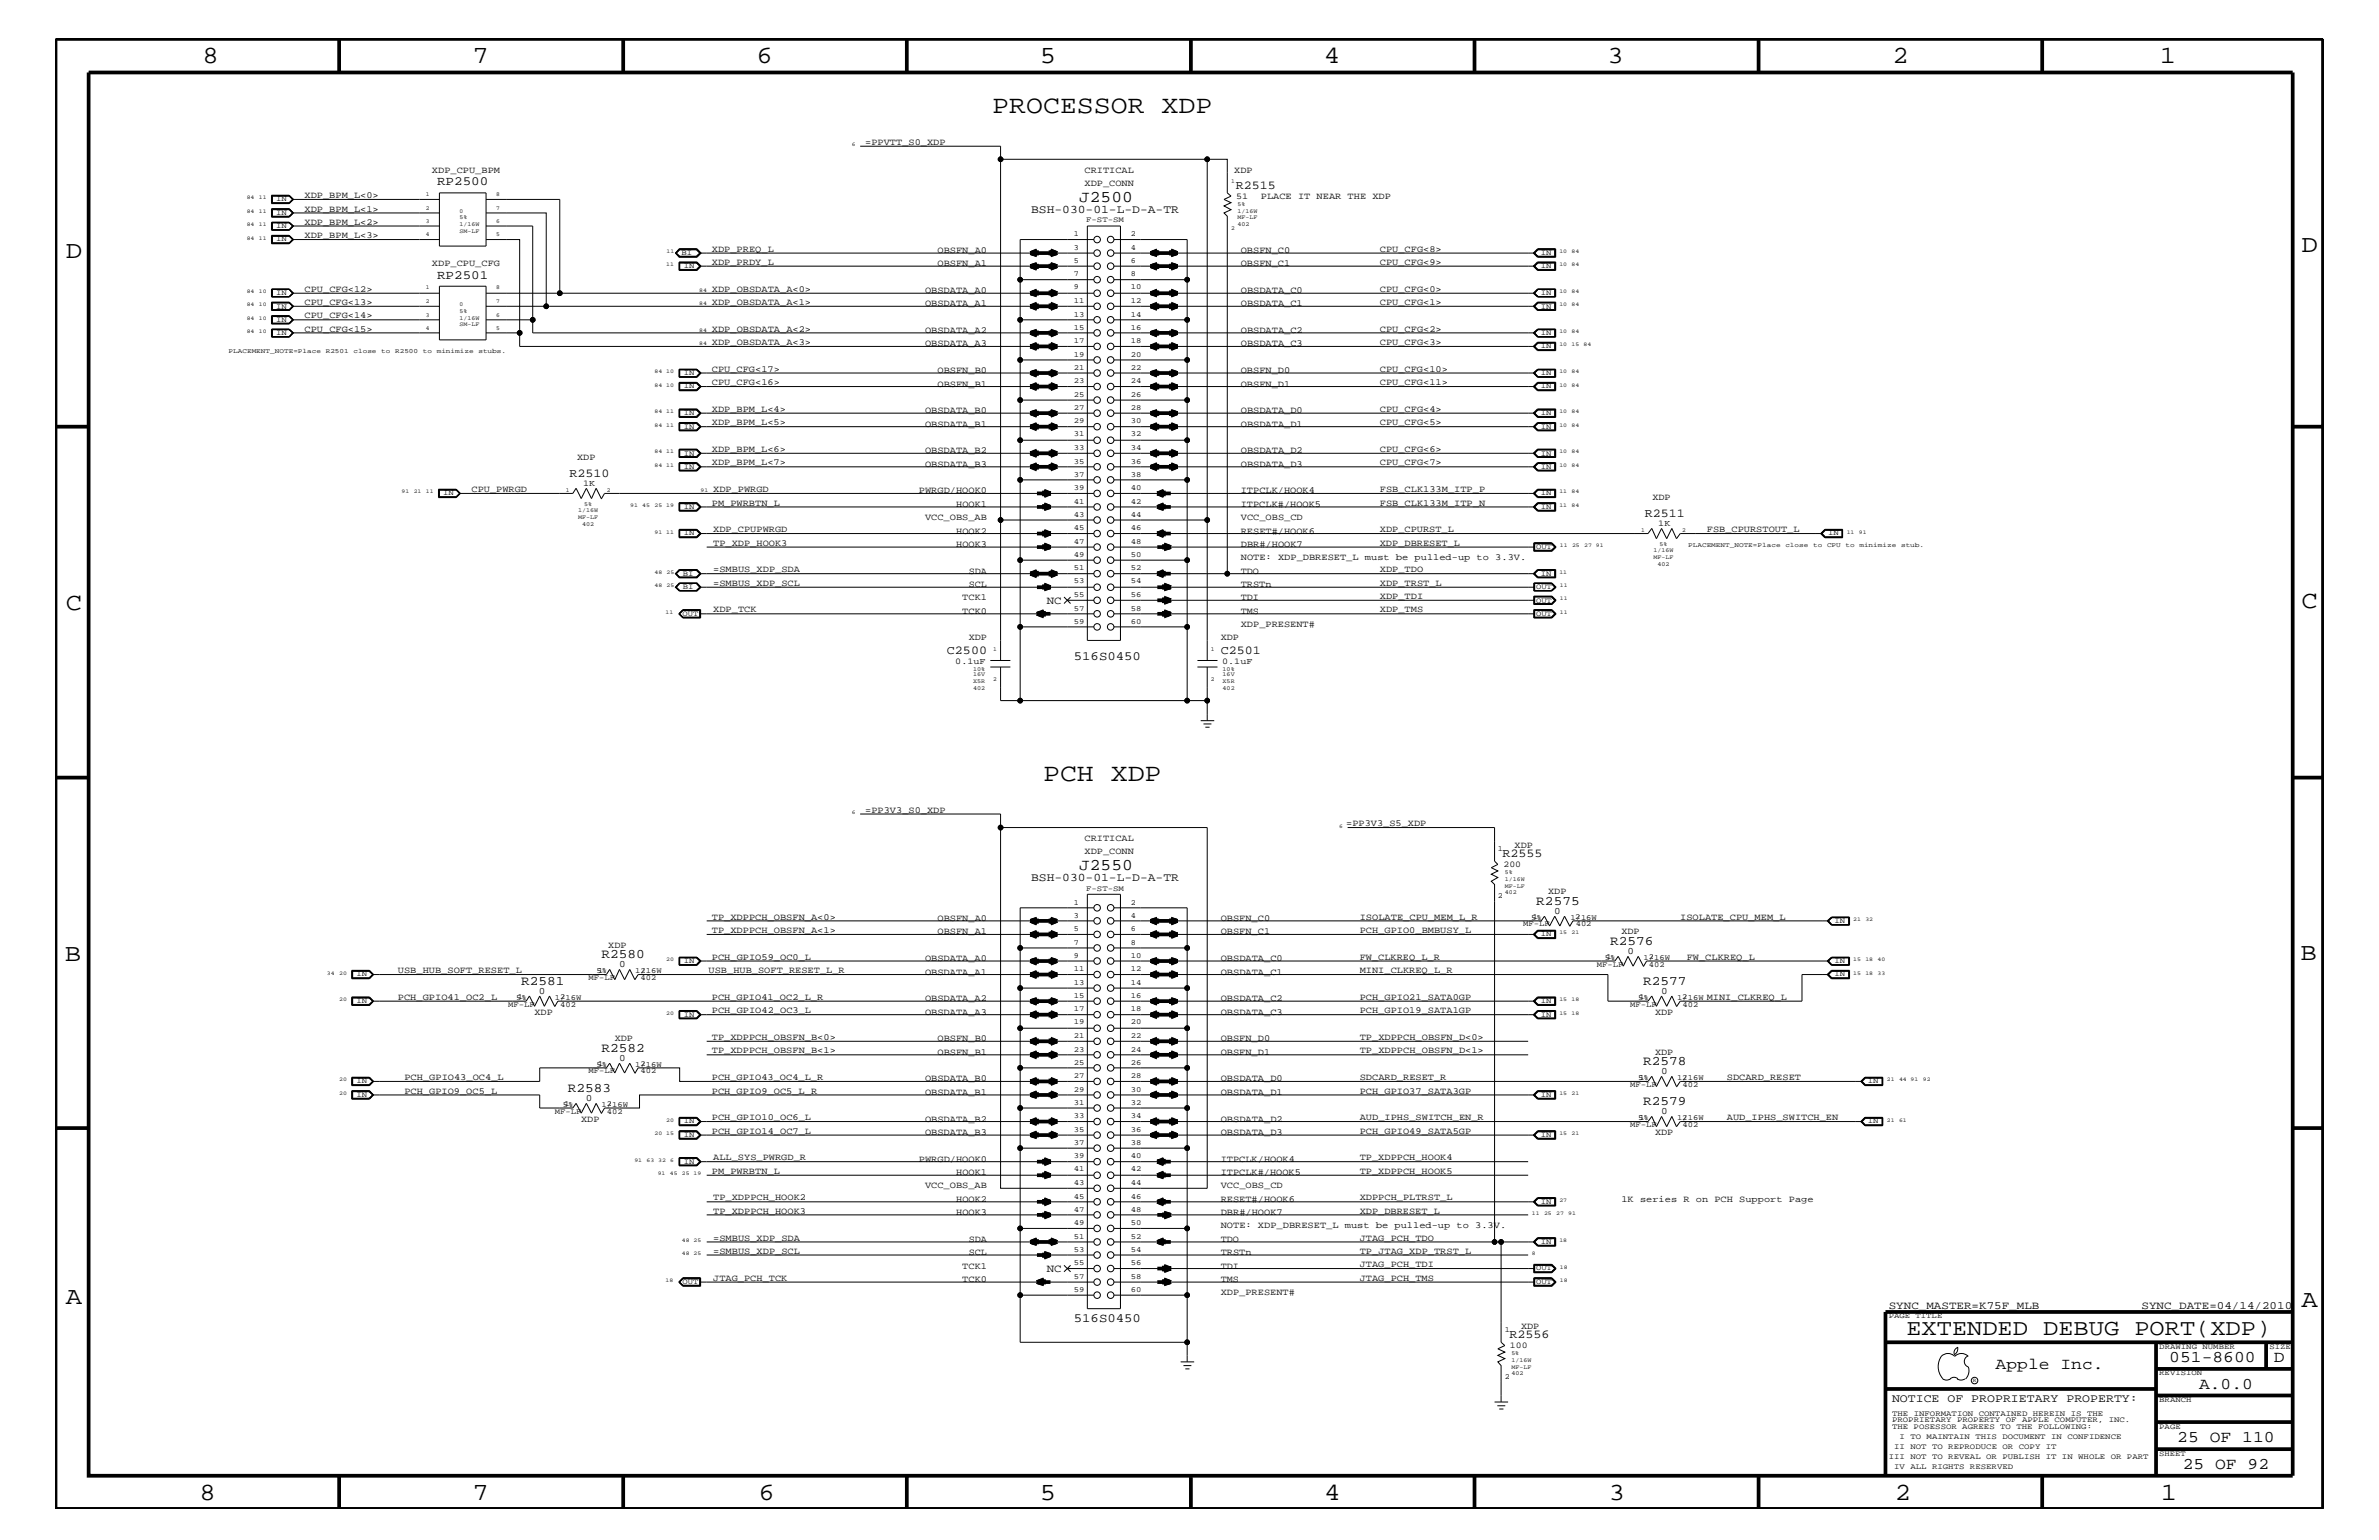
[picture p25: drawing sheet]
<svg xmlns="http://www.w3.org/2000/svg" width="432mm" height="279mm" viewBox="0 0 432 279" stroke-linecap="round" stroke-linejoin="round" font-family="sans-serif">
<defs><g id="words">
<g font-size="4.6">
<text x="180.1" y="20.4">PROCESSOR XDP</text>
<text x="189.3" y="141.7">PCH XDP</text>
</g>
<g font-size="4.5">
<text x="36.7" y="11.5">8</text>
<text x="85.8" y="11.5">7</text>
<text x="137.3" y="11.5">6</text>
<text x="188.7" y="11.5">5</text>
<text x="240.3" y="11.5">4</text>
<text x="291.8" y="11.5">3</text>
<text x="343.5" y="11.5">2</text>
<text x="392" y="11.5">1</text>
<text x="11.9" y="46.8">D</text>
<text x="417.7" y="45.7">D</text>
<text x="11.9" y="110.6">C</text>
<text x="417.7" y="110.3">C</text>
<text x="11.8" y="174.3">B</text>
<text x="417.6" y="174.2">B</text>
<text x="11.9" y="236.7">A</text>
<text x="417.7" y="237.1">A</text>
<text x="36.2" y="272.1">8</text>
<text x="85.8" y="272.1">7</text>
<text x="137.7" y="272.1">6</text>
<text x="188.7" y="272.1">5</text>
<text x="240.4" y="272.1">4</text>
<text x="292" y="272.1">3</text>
<text x="343.9" y="272.1">2</text>
<text x="392.2" y="272.1">1</text>
</g>
<text font-size="4.1" x="346" y="242.3">EXTENDED DEBUG PORT(XDP)</text>
<g font-size="3">
<text x="195.9" y="36.7">J2500</text>
<text x="195.9" y="157.9">J2550</text>
<text x="362.2" y="248.4">Apple Inc.</text>
<text x="393.7" y="247.1">051-8600</text>
<text x="399.2" y="252">A.0.0</text>
<text x="412.7" y="247.1">D</text>
<text x="395.2" y="261.6">25 OF 110</text>
<text x="396.2" y="266.6">25 OF 92</text>
</g>
<g font-size="2.4">
<text x="278.8" y="164.1">R2575</text>
<text x="109.2" y="173.8">R2580</text>
<text x="292.2" y="171.4">R2576</text>
<text x="94.6" y="178.7">R2581</text>
<text x="298.2" y="178.7">R2577</text>
<text x="109.2" y="190.8">R2582</text>
<text x="298.2" y="193.2">R2578</text>
<text x="103.1" y="198.1">R2583</text>
<text x="298.2" y="200.4">R2579</text>
</g>
<g font-size="2.3">
<text x="79.3" y="33.6">RP2500</text>
<text x="79.3" y="50.7">RP2501</text>
<text x="194.9" y="119.8">516S0450</text>
<text x="194.9" y="239.9">516S0450</text>
</g>
<g font-size="2.2">
<text x="224.3" y="34.2">R2515</text>
<text x="103.4" y="86.5">R2510</text>
<text x="298.5" y="93.8">R2511</text>
<text x="171.9" y="118.6">C2500</text>
<text x="221.6" y="118.6">C2501</text>
<text x="272.7" y="155.5">R2555</text>
<text x="274" y="242.8">R2556</text>
</g>
<g font-size="2.1">
<text x="187.2" y="38.6">BSH-030-01-L-D-A-TR</text>
<text x="187.2" y="159.9">BSH-030-01-L-D-A-TR</text>
<text x="343.4" y="254.4">NOTICE OF PROPRIETARY PROPERTY:</text>
</g>
<g font-size="2">
<text x="190" y="109.5">NC</text>
<text x="190" y="230.7">NC</text>
<text x="342.8" y="237.4">SYNC_MASTER=K75F_MLB</text>
<text x="388.7" y="237.4">SYNC_DATE=04/14/2010</text>
</g>
<g font-size="1.8">
<text x="282.1" y="165.8">0</text>
<text x="295.4" y="173.1">0</text>
<text x="112.4" y="175.5">0</text>
<text x="97.8" y="180.4">0</text>
<text x="301.5" y="180.4">0</text>
<text x="112.4" y="192.5">0</text>
<text x="301.5" y="194.8">0</text>
<text x="106.3" y="199.8">0</text>
<text x="301.5" y="202.1">0</text>
</g>
<g font-size="1.7">
<text x="157.1" y="26.3">=PPVTT_S0_XDP</text>
<text x="55.3" y="35.9">XDP_BPM_L&lt;0&gt;</text>
<text x="78.4" y="31.4">XDP_CPU_BPM</text>
<text x="196.8" y="33.7">XDP_CONN</text>
<text x="196.8" y="31.4">CRITICAL</text>
<text x="224" y="31.4">XDP</text>
<text x="55.3" y="38.4">XDP_BPM_L&lt;1&gt;</text>
<text x="55.3" y="40.8">XDP_BPM_L&lt;2&gt;</text>
<text x="228.9" y="36.2">PLACE IT NEAR THE XDP</text>
<text x="55.3" y="43.2">XDP_BPM_L&lt;3&gt;</text>
<text x="129.2" y="45.7">XDP_PREQ_L</text>
<text x="170.2" y="45.9">OBSFN_A0</text>
<text x="225.2" y="45.9">OBSFN_C0</text>
<text x="250.4" y="45.7">CPU_CFG&lt;8&gt;</text>
<text x="55.3" y="52.9">CPU_CFG&lt;12&gt;</text>
<text x="78.4" y="48.3">XDP_CPU_CFG</text>
<text x="129.2" y="52.9">XDP_OBSDATA_A&lt;0&gt;</text>
<text x="129.2" y="48">XDP_PRDY_L</text>
<text x="167.9" y="53.2">OBSDATA_A0</text>
<text x="170.2" y="48.3">OBSFN_A1</text>
<text x="225.2" y="48.3">OBSFN_C1</text>
<text x="225.2" y="53.2">OBSDATA_C0</text>
<text x="250.4" y="52.9">CPU_CFG&lt;0&gt;</text>
<text x="250.4" y="48">CPU_CFG&lt;9&gt;</text>
<text x="55.3" y="55.3">CPU_CFG&lt;13&gt;</text>
<text x="55.3" y="57.8">CPU_CFG&lt;14&gt;</text>
<text x="129.2" y="55.3">XDP_OBSDATA_A&lt;1&gt;</text>
<text x="167.9" y="55.6">OBSDATA_A1</text>
<text x="225.2" y="55.6">OBSDATA_C1</text>
<text x="250.4" y="55.3">CPU_CFG&lt;1&gt;</text>
<text x="55.3" y="60.2">CPU_CFG&lt;15&gt;</text>
<text x="129.2" y="62.6">XDP_OBSDATA_A&lt;3&gt;</text>
<text x="129.2" y="60.2">XDP_OBSDATA_A&lt;2&gt;</text>
<text x="167.9" y="60.4">OBSDATA_A2</text>
<text x="167.9" y="62.9">OBSDATA_A3</text>
<text x="225.2" y="60.4">OBSDATA_C2</text>
<text x="225.2" y="62.9">OBSDATA_C3</text>
<text x="250.4" y="62.6">CPU_CFG&lt;3&gt;</text>
<text x="250.4" y="60.2">CPU_CFG&lt;2&gt;</text>
<text x="129.2" y="67.5">CPU_CFG&lt;17&gt;</text>
<text x="129.2" y="69.9">CPU_CFG&lt;16&gt;</text>
<text x="170.2" y="70.1">OBSFN_B1</text>
<text x="170.2" y="67.7">OBSFN_B0</text>
<text x="225.2" y="67.7">OBSFN_D0</text>
<text x="225.2" y="70.1">OBSFN_D1</text>
<text x="250.4" y="69.9">CPU_CFG&lt;11&gt;</text>
<text x="250.4" y="67.5">CPU_CFG&lt;10&gt;</text>
<text x="129.2" y="77.2">XDP_BPM_L&lt;5&gt;</text>
<text x="129.2" y="74.7">XDP_BPM_L&lt;4&gt;</text>
<text x="167.9" y="75">OBSDATA_B0</text>
<text x="167.9" y="77.4">OBSDATA_B1</text>
<text x="225.2" y="75">OBSDATA_D0</text>
<text x="225.2" y="77.4">OBSDATA_D1</text>
<text x="250.4" y="77.2">CPU_CFG&lt;5&gt;</text>
<text x="250.4" y="74.7">CPU_CFG&lt;4&gt;</text>
<text x="104.8" y="83.5">XDP</text>
<text x="129.2" y="82">XDP_BPM_L&lt;6&gt;</text>
<text x="167.9" y="82.2">OBSDATA_B2</text>
<text x="225.2" y="82.2">OBSDATA_D2</text>
<text x="250.4" y="82">CPU_CFG&lt;6&gt;</text>
<text x="85.6" y="89.3">CPU_PWRGD</text>
<text x="129.2" y="84.4">XDP_BPM_L&lt;7&gt;</text>
<text x="129.5" y="89.3">XDP_PWRGD</text>
<text x="166.8" y="89.5">PWRGD/HOOK0</text>
<text x="167.9" y="84.7">OBSDATA_B3</text>
<text x="225.2" y="89.5">ITPCLK/HOOK4</text>
<text x="225.2" y="84.7">OBSDATA_D3</text>
<text x="250.4" y="84.4">CPU_CFG&lt;7&gt;</text>
<text x="250.4" y="89.3">FSB_CLK133M_ITP_P</text>
<text x="129.2" y="91.7">PM_PWRBTN_L</text>
<text x="167.9" y="94.3">VCC_OBS_AB</text>
<text x="173.6" y="92">HOOK1</text>
<text x="225.2" y="94.3">VCC_OBS_CD</text>
<text x="225.2" y="92">ITPCLK#/HOOK5</text>
<text x="250.4" y="91.7">FSB_CLK133M_ITP_N</text>
<text x="299.9" y="90.7">XDP</text>
<text x="129.5" y="96.5">XDP_CPUPWRGD</text>
<text x="129.5" y="99">TP_XDP_HOOK3</text>
<text x="173.6" y="96.8">HOOK2</text>
<text x="173.6" y="99.3">HOOK3</text>
<text x="225.2" y="101.6">NOTE: XDP_DBRESET_L must be pulled-up to 3.3V.</text>
<text x="225.2" y="96.8">RESET#/HOOK6</text>
<text x="225.2" y="99.3">DBR#/HOOK7</text>
<text x="250.4" y="96.5">XDP_CPURST_L</text>
<text x="250.4" y="99">XDP_DBRESET_L</text>
<text x="309.8" y="96.5">FSB_CPURSTOUT_L</text>
<text x="129.5" y="106.3">=SMBUS_XDP_SCL</text>
<text x="129.5" y="103.8">=SMBUS_XDP_SDA</text>
<text x="175.9" y="106.5">SCL</text>
<text x="175.9" y="104.1">SDA</text>
<text x="225.2" y="106.5">TRSTn</text>
<text x="225.2" y="104.1">TDO</text>
<text x="250.4" y="106.3">XDP_TRST_L</text>
<text x="250.4" y="103.8">XDP_TDO</text>
<text x="129.5" y="111.1">XDP_TCK</text>
<text x="174.7" y="108.9">TCK1</text>
<text x="174.7" y="111.4">TCK0</text>
<text x="225.2" y="111.4">TMS</text>
<text x="225.2" y="108.9">TDI</text>
<text x="225.2" y="113.7">XDP_PRESENT#</text>
<text x="250.4" y="108.7">XDP_TDI</text>
<text x="250.4" y="111.1">XDP_TMS</text>
<text x="175.9" y="116.2">XDP</text>
<text x="221.6" y="116.2">XDP</text>
<text x="157.1" y="147.5">=PP3V3_S0_XDP</text>
<text x="244.3" y="149.9">=PP3V3_S5_XDP</text>
<text x="196.8" y="155">XDP_CONN</text>
<text x="196.8" y="152.6">CRITICAL</text>
<text x="274.9" y="153.8">XDP</text>
<text x="129.2" y="166.9">TP_XDPPCH_OBSFN_A&lt;0&gt;</text>
<text x="170.2" y="167.1">OBSFN_A0</text>
<text x="221.6" y="167.1">OBSFN_C0</text>
<text x="246.8" y="166.9">ISOLATE_CPU_MEM_L_R</text>
<text x="281" y="162.2">XDP</text>
<text x="305" y="166.9">ISOLATE_CPU_MEM_L</text>
<text x="110.4" y="172">XDP</text>
<text x="129.2" y="169.3">TP_XDPPCH_OBSFN_A&lt;1&gt;</text>
<text x="170.2" y="169.5">OBSFN_A1</text>
<text x="221.6" y="169.5">OBSFN_C1</text>
<text x="246.8" y="169.3">PCH_GPIO0_BMBUSY_L</text>
<text x="294.3" y="169.5">XDP</text>
<text x="72.2" y="176.6">USB_HUB_SOFT_RESET_L</text>
<text x="128.6" y="176.6">USB_HUB_SOFT_RESET_L_R</text>
<text x="129.2" y="174.2">PCH_GPIO59_OC0_L</text>
<text x="167.9" y="174.4">OBSDATA_A0</text>
<text x="167.9" y="176.8">OBSDATA_A1</text>
<text x="221.6" y="174.4">OBSDATA_C0</text>
<text x="221.6" y="176.8">OBSDATA_C1</text>
<text x="246.8" y="176.6">MINI_CLKREQ_L_R</text>
<text x="246.8" y="174.2">FW_CLKREQ_L_R</text>
<text x="306.2" y="174.2">FW_CLKREQ_L</text>
<text x="72.2" y="181.4">PCH_GPIO41_OC2_L</text>
<text x="97" y="184.1">XDP</text>
<text x="129.2" y="181.4">PCH_GPIO41_OC2_L_R</text>
<text x="129.2" y="183.8">PCH_GPIO42_OC3_L</text>
<text x="167.9" y="181.6">OBSDATA_A2</text>
<text x="167.9" y="184.1">OBSDATA_A3</text>
<text x="221.6" y="184.1">OBSDATA_C3</text>
<text x="221.6" y="181.6">OBSDATA_C2</text>
<text x="246.8" y="183.8">PCH_GPIO19_SATA1GP</text>
<text x="246.8" y="181.4">PCH_GPIO21_SATA0GP</text>
<text x="300.4" y="184.1">XDP</text>
<text x="309.8" y="181.4">MINI_CLKREQ_L</text>
<text x="111.6" y="188.9">XDP</text>
<text x="129.2" y="191.1">TP_XDPPCH_OBSFN_B&lt;1&gt;</text>
<text x="129.2" y="188.7">TP_XDPPCH_OBSFN_B&lt;0&gt;</text>
<text x="170.2" y="188.9">OBSFN_B0</text>
<text x="170.2" y="191.4">OBSFN_B1</text>
<text x="221.6" y="191.4">OBSFN_D1</text>
<text x="221.6" y="188.9">OBSFN_D0</text>
<text x="246.8" y="188.7">TP_XDPPCH_OBSFN_D&lt;0&gt;</text>
<text x="246.8" y="191.1">TP_XDPPCH_OBSFN_D&lt;1&gt;</text>
<text x="300.4" y="191.4">XDP</text>
<text x="73.4" y="195.9">PCH_GPIO43_OC4_L</text>
<text x="129.2" y="195.9">PCH_GPIO43_OC4_L_R</text>
<text x="167.9" y="196.2">OBSDATA_B0</text>
<text x="221.6" y="196.2">OBSDATA_D0</text>
<text x="246.8" y="195.9">SDCARD_RESET_R</text>
<text x="313.4" y="195.9">SDCARD_RESET</text>
<text x="73.4" y="198.4">PCH_GPIO9_OC5_L</text>
<text x="105.5" y="203.5">XDP</text>
<text x="129.2" y="203.2">PCH_GPIO10_OC6_L</text>
<text x="129.2" y="198.4">PCH_GPIO9_OC5_L_R</text>
<text x="167.9" y="198.7">OBSDATA_B1</text>
<text x="167.9" y="203.5">OBSDATA_B2</text>
<text x="221.6" y="203.5">OBSDATA_D2</text>
<text x="221.6" y="198.7">OBSDATA_D1</text>
<text x="246.8" y="198.4">PCH_GPIO37_SATA3GP</text>
<text x="246.8" y="203.2">AUD_IPHS_SWITCH_EN_R</text>
<text x="313.4" y="203.2">AUD_IPHS_SWITCH_EN</text>
<text x="129.2" y="205.7">PCH_GPIO14_OC7_L</text>
<text x="167.9" y="205.9">OBSDATA_B3</text>
<text x="221.6" y="205.9">OBSDATA_D3</text>
<text x="246.8" y="205.7">PCH_GPIO49_SATA5GP</text>
<text x="300.4" y="205.9">XDP</text>
<text x="129.2" y="213">PM_PWRBTN_L</text>
<text x="129.5" y="210.5">ALL_SYS_PWRGD_R</text>
<text x="166.8" y="210.8">PWRGD/HOOK0</text>
<text x="167.9" y="215.6">VCC_OBS_AB</text>
<text x="173.6" y="213.2">HOOK1</text>
<text x="221.6" y="213.2">ITPCLK#/HOOK5</text>
<text x="221.6" y="210.8">ITPCLK/HOOK4</text>
<text x="221.6" y="215.6">VCC_OBS_CD</text>
<text x="246.8" y="210.5">TP_XDPPCH_HOOK4</text>
<text x="246.8" y="213">TP_XDPPCH_HOOK5</text>
<text x="129.5" y="220.2">TP_XDPPCH_HOOK3</text>
<text x="129.5" y="217.8">TP_XDPPCH_HOOK2</text>
<text x="173.6" y="218">HOOK2</text>
<text x="173.6" y="220.4">HOOK3</text>
<text x="221.6" y="220.4">DBR#/HOOK7</text>
<text x="221.6" y="218">RESET#/HOOK6</text>
<text x="246.8" y="217.8">XDPPCH_PLTRST_L</text>
<text x="246.8" y="220.2">XDP_DBRESET_L</text>
<text x="294.3" y="218">1K series R on PCH Support Page</text>
<text x="129.5" y="225.1">=SMBUS_XDP_SDA</text>
<text x="129.5" y="227.5">=SMBUS_XDP_SCL</text>
<text x="175.9" y="225.3">SDA</text>
<text x="175.9" y="227.7">SCL</text>
<text x="221.6" y="227.7">TRSTn</text>
<text x="221.6" y="225.3">TDO</text>
<text x="221.6" y="222.9">NOTE: XDP_DBRESET_L must be pulled-up to 3.3V.</text>
<text x="246.8" y="227.5">TP_JTAG_XDP_TRST_L</text>
<text x="246.8" y="225.1">JTAG_PCH_TDO</text>
<text x="129.5" y="232.4">JTAG_PCH_TCK</text>
<text x="174.7" y="232.6">TCK0</text>
<text x="174.7" y="230.2">TCK1</text>
<text x="221.6" y="232.6">TMS</text>
<text x="221.6" y="230.2">TDI</text>
<text x="246.8" y="232.4">JTAG_PCH_TMS</text>
<text x="246.8" y="229.9">JTAG_PCH_TDI</text>
<text x="221.6" y="235">XDP_PRESENT#</text>
<text x="276.1" y="241.1">XDP</text>
</g>
<g font-size="1.6">
<text x="224.4" y="36.1">51</text>
<text x="105.8" y="88.2">1K</text>
<text x="301" y="95.4">1K</text>
<text x="173.4" y="120.4">0.1uF</text>
<text x="221.8" y="120.4">0.1uF</text>
<text x="272.9" y="157.3">200</text>
<text x="274.1" y="244.5">100</text>
</g>
<g font-size="1.4">
<text x="50.1" y="36.5">IN</text>
<text x="50.1" y="39">IN</text>
<text x="50.1" y="41.4">IN</text>
<text x="197.1" y="40.3">F-ST-SM</text>
<text x="50.1" y="43.8">IN</text>
<text x="123.7" y="46.3">BI</text>
<text x="194.9" y="47.7">5</text>
<text x="194.9" y="45.3">3</text>
<text x="194.9" y="42.9">1</text>
<text x="205.2" y="47.7">6</text>
<text x="205.2" y="45.3">4</text>
<text x="205.2" y="42.9">2</text>
<text x="279.7" y="46.3">IN</text>
<text x="50.1" y="53.5">IN</text>
<text x="124.1" y="48.7">IN</text>
<text x="194.9" y="52.5">9</text>
<text x="194.9" y="50.2">7</text>
<text x="205.2" y="52.5">10</text>
<text x="205.2" y="50.2">8</text>
<text x="279.7" y="48.7">IN</text>
<text x="279.7" y="53.5">IN</text>
<text x="50.1" y="56">IN</text>
<text x="50.1" y="58.4">IN</text>
<text x="194.9" y="59.8">15</text>
<text x="194.9" y="57.4">13</text>
<text x="194.9" y="55">11</text>
<text x="205.2" y="59.8">16</text>
<text x="205.2" y="57.4">14</text>
<text x="205.2" y="55">12</text>
<text x="279.7" y="56">IN</text>
<text x="50.1" y="60.8">IN</text>
<text x="194.9" y="64.7">19</text>
<text x="194.9" y="62.3">17</text>
<text x="205.2" y="64.7">20</text>
<text x="205.2" y="62.3">18</text>
<text x="279.7" y="60.8">IN</text>
<text x="279.7" y="63.2">IN</text>
<text x="124.1" y="70.5">IN</text>
<text x="124.1" y="68.1">IN</text>
<text x="194.9" y="72">25</text>
<text x="194.9" y="69.5">23</text>
<text x="194.9" y="67.1">21</text>
<text x="205.2" y="72">26</text>
<text x="205.2" y="69.5">24</text>
<text x="205.2" y="67.1">22</text>
<text x="279.7" y="68.1">IN</text>
<text x="279.7" y="70.5">IN</text>
<text x="124.1" y="77.8">IN</text>
<text x="124.1" y="75.4">IN</text>
<text x="194.9" y="76.8">29</text>
<text x="194.9" y="74.4">27</text>
<text x="205.2" y="76.8">30</text>
<text x="205.2" y="74.4">28</text>
<text x="279.7" y="75.4">IN</text>
<text x="279.7" y="77.8">IN</text>
<text x="124.1" y="82.7">IN</text>
<text x="194.9" y="81.6">33</text>
<text x="194.9" y="79.2">31</text>
<text x="205.2" y="81.6">34</text>
<text x="205.2" y="79.2">32</text>
<text x="279.7" y="82.7">IN</text>
<text x="80.4" y="89.9">IN</text>
<text x="124.1" y="85">IN</text>
<text x="194.9" y="88.9">39</text>
<text x="194.9" y="86.5">37</text>
<text x="194.9" y="84.1">35</text>
<text x="205.2" y="88.9">40</text>
<text x="205.2" y="86.5">38</text>
<text x="205.2" y="84.1">36</text>
<text x="279.7" y="85">IN</text>
<text x="279.7" y="89.9">IN</text>
<text x="124.1" y="92.3">IN</text>
<text x="194.9" y="93.8">43</text>
<text x="194.9" y="91.4">41</text>
<text x="205.2" y="93.8">44</text>
<text x="205.2" y="91.4">42</text>
<text x="279.7" y="92.3">IN</text>
<text x="124.1" y="97.1">IN</text>
<text x="194.9" y="101">49</text>
<text x="194.9" y="98.7">47</text>
<text x="194.9" y="96.2">45</text>
<text x="205.2" y="101">50</text>
<text x="205.2" y="98.7">48</text>
<text x="205.2" y="96.2">46</text>
<text x="278.8" y="99.6">OUT</text>
<text x="331.8" y="97.1">IN</text>
<text x="124" y="104.4">BI</text>
<text x="124" y="106.9">BI</text>
<text x="194.9" y="105.9">53</text>
<text x="194.9" y="103.5">51</text>
<text x="205.2" y="105.9">54</text>
<text x="205.2" y="103.5">52</text>
<text x="278.8" y="106.9">OUT</text>
<text x="279.7" y="104.4">IN</text>
<text x="123.9" y="111.7">OUT</text>
<text x="194.9" y="113.1">59</text>
<text x="194.9" y="110.8">57</text>
<text x="194.9" y="108.3">55</text>
<text x="205.2" y="113.1">60</text>
<text x="205.2" y="110.8">58</text>
<text x="205.2" y="108.3">56</text>
<text x="278.8" y="109.3">OUT</text>
<text x="278.8" y="111.7">OUT</text>
<text x="271.9" y="154.4">1</text>
<text x="197.1" y="161.6">F-ST-SM</text>
<text x="194.9" y="166.5">3</text>
<text x="194.9" y="164.1">1</text>
<text x="205.2" y="166.5">4</text>
<text x="205.2" y="164.1">2</text>
<text x="271.9" y="162.8">2</text>
<text x="277.9" y="166.9">5%</text>
<text x="278.2" y="166.7">1</text>
<text x="285" y="166.9">1/16W</text>
<text x="285.9" y="166.7">2</text>
<text x="333" y="167.5">IN</text>
<text x="194.9" y="173.8">9</text>
<text x="194.9" y="171.4">7</text>
<text x="194.9" y="168.9">5</text>
<text x="205.2" y="168.9">6</text>
<text x="205.2" y="173.8">10</text>
<text x="205.2" y="171.4">8</text>
<text x="276.5" y="168.1">MF-LF</text>
<text x="279.7" y="169.9">IN</text>
<text x="286" y="168.1">402</text>
<text x="64.7" y="177.2">IN</text>
<text x="106.8" y="177.7">MF-LF</text>
<text x="108.2" y="176.6">5%</text>
<text x="108.5" y="176.5">1</text>
<text x="115.3" y="176.6">1/16W</text>
<text x="116.2" y="176.5">2</text>
<text x="116.2" y="177.7">402</text>
<text x="124.1" y="174.8">IN</text>
<text x="194.9" y="178.7">13</text>
<text x="194.9" y="176.2">11</text>
<text x="205.2" y="178.7">14</text>
<text x="205.2" y="176.2">12</text>
<text x="289.9" y="175.4">MF-LF</text>
<text x="291.3" y="174.2">5%</text>
<text x="291.6" y="174">1</text>
<text x="298.3" y="174.2">1/16W</text>
<text x="299.3" y="174">2</text>
<text x="299.3" y="175.4">402</text>
<text x="333" y="177.2">IN</text>
<text x="333" y="174.8">IN</text>
<text x="64.7" y="182.1">IN</text>
<text x="92.2" y="182.7">MF-LF</text>
<text x="93.7" y="181.4">5%</text>
<text x="94" y="181.3">1</text>
<text x="100.7" y="181.4">1/16W</text>
<text x="101.7" y="181.3">2</text>
<text x="101.7" y="182.7">402</text>
<text x="124.1" y="184.4">IN</text>
<text x="194.9" y="185.9">19</text>
<text x="194.9" y="183.5">17</text>
<text x="194.9" y="181">15</text>
<text x="205.2" y="185.9">20</text>
<text x="205.2" y="183.5">18</text>
<text x="205.2" y="181">16</text>
<text x="279.7" y="184.4">IN</text>
<text x="279.7" y="182.1">IN</text>
<text x="295.9" y="182.7">MF-LF</text>
<text x="297.3" y="181.4">5%</text>
<text x="297.6" y="181.3">1</text>
<text x="304.4" y="181.4">1/16W</text>
<text x="305.3" y="181.3">2</text>
<text x="305.4" y="182.7">402</text>
<text x="194.9" y="190.8">23</text>
<text x="194.9" y="188.3">21</text>
<text x="205.2" y="190.8">24</text>
<text x="205.2" y="188.3">22</text>
<text x="64.7" y="196.5">IN</text>
<text x="106.8" y="194.8">MF-LF</text>
<text x="108.2" y="193.6">5%</text>
<text x="108.5" y="193.4">1</text>
<text x="115.3" y="193.6">1/16W</text>
<text x="116.2" y="193.4">2</text>
<text x="116.2" y="194.8">402</text>
<text x="194.9" y="195.6">27</text>
<text x="194.9" y="193.2">25</text>
<text x="205.2" y="195.6">28</text>
<text x="205.2" y="193.2">26</text>
<text x="295.9" y="197.2">MF-LF</text>
<text x="297.3" y="195.9">5%</text>
<text x="297.6" y="195.9">1</text>
<text x="304.4" y="195.9">1/16W</text>
<text x="305.3" y="195.9">2</text>
<text x="305.4" y="197.2">402</text>
<text x="339" y="196.5">IN</text>
<text x="64.7" y="199">IN</text>
<text x="100.7" y="202">MF-LF</text>
<text x="102.2" y="200.9">5%</text>
<text x="102.4" y="200.7">1</text>
<text x="109.2" y="200.9">1/16W</text>
<text x="110.2" y="200.7">2</text>
<text x="110.2" y="202">402</text>
<text x="124.1" y="203.8">IN</text>
<text x="194.9" y="202.9">33</text>
<text x="194.9" y="200.4">31</text>
<text x="194.9" y="198.1">29</text>
<text x="205.2" y="202.9">34</text>
<text x="205.2" y="200.4">32</text>
<text x="205.2" y="198.1">30</text>
<text x="279.7" y="199">IN</text>
<text x="297.3" y="203.2">5%</text>
<text x="297.6" y="203.1">1</text>
<text x="304.4" y="203.2">1/16W</text>
<text x="305.3" y="203.1">2</text>
<text x="339" y="203.8">IN</text>
<text x="124.1" y="206.3">IN</text>
<text x="194.9" y="207.7">37</text>
<text x="194.9" y="205.3">35</text>
<text x="205.2" y="207.7">38</text>
<text x="205.2" y="205.3">36</text>
<text x="279.7" y="206.3">IN</text>
<text x="295.9" y="204.4">MF-LF</text>
<text x="305.4" y="204.4">402</text>
<text x="124.1" y="211.1">IN</text>
<text x="194.9" y="215">43</text>
<text x="194.9" y="212.5">41</text>
<text x="194.9" y="210.2">39</text>
<text x="205.2" y="215">44</text>
<text x="205.2" y="212.5">42</text>
<text x="205.2" y="210.2">40</text>
<text x="194.9" y="219.8">47</text>
<text x="194.9" y="217.5">45</text>
<text x="205.2" y="219.8">48</text>
<text x="205.2" y="217.5">46</text>
<text x="279.7" y="218.4">IN</text>
<text x="194.9" y="227.1">53</text>
<text x="194.9" y="224.7">51</text>
<text x="194.9" y="222.3">49</text>
<text x="205.2" y="227.1">54</text>
<text x="205.2" y="224.7">52</text>
<text x="205.2" y="222.3">50</text>
<text x="279.7" y="225.7">IN</text>
<text x="123.9" y="232.9">OUT</text>
<text x="194.9" y="232">57</text>
<text x="194.9" y="229.6">55</text>
<text x="205.2" y="232">58</text>
<text x="205.2" y="229.6">56</text>
<text x="278.8" y="230.5">OUT</text>
<text x="278.8" y="232.9">OUT</text>
<text x="194.9" y="234.4">59</text>
<text x="205.2" y="234.4">60</text>
<text x="342.8" y="239.2">PAGE TITLE</text>
<text x="273.1" y="241.7">1</text>
<text x="391.9" y="244.7">DRAWING NUMBER</text>
<text x="411.9" y="244.7">SIZE</text>
<text x="273.1" y="250.1">2</text>
<text x="391.9" y="249.5">REVISION</text>
<text x="343.4" y="256.8">THE INFORMATION CONTAINED HEREIN IS THE</text>
<text x="391.9" y="254.4">BRANCH</text>
<text x="343.4" y="259.3">THE POSESSOR AGREES TO THE FOLLOWING:</text>
<text x="343.4" y="258">PROPRIETARY PROPERTY OF APPLE COMPUTER, INC.</text>
<text x="343.8" y="262.9">II NOT TO REPRODUCE OR COPY IT</text>
<text x="344.8" y="261.1">I TO MAINTAIN THIS DOCUMENT IN CONFIDENCE</text>
<text x="391.9" y="259.3">PAGE</text>
<text x="342.8" y="264.7">III NOT TO REVEAL OR PUBLISH IT IN WHOLE OR PART</text>
<text x="343.8" y="266.6">IV ALL RIGHTS RESERVED</text>
<text x="391.9" y="264.1">SHEET</text>
</g>
<g font-size="1.2">
<text x="41.5" y="64">PLACEMENT_NOTE=Place</text>
<text x="59.1" y="64">R2501</text>
<text x="64.2" y="64">close</text>
<text x="69.2" y="64">to</text>
<text x="71.7" y="64">R2500</text>
<text x="76.8" y="64">to</text>
<text x="79.3" y="64">minimize</text>
<text x="86.8" y="64">stubs.</text>
<text x="306.4" y="99.3">PLACEMENT_NOTE=Place</text>
<text x="324" y="99.3">close</text>
<text x="329.1" y="99.3">to</text>
<text x="331.6" y="99.3">CPU</text>
<text x="335" y="99.3">to</text>
<text x="337.5" y="99.3">minimize</text>
<text x="345.1" y="99.3">stub.</text>
</g>
<g font-size="1.1">
<text x="77.3" y="35.6">1</text>
<text x="90.1" y="35.6">8</text>
<text x="223.4" y="33.1">1</text>
<text x="77.3" y="40.4">3</text>
<text x="77.3" y="38">2</text>
<text x="83.4" y="41">1/16W</text>
<text x="83.4" y="39.8">5%</text>
<text x="83.4" y="38.6">0</text>
<text x="90.1" y="40.4">6</text>
<text x="90.1" y="38">7</text>
<text x="223.4" y="41.7">2</text>
<text x="224.6" y="37.4">5%</text>
<text x="224.6" y="41">402</text>
<text x="224.6" y="39.8">MF-LF</text>
<text x="224.6" y="38.6">1/16W</text>
<text x="77.3" y="42.9">4</text>
<text x="83.4" y="42.3">SM-LF</text>
<text x="90.1" y="42.9">5</text>
<text x="77.3" y="52.5">1</text>
<text x="90.1" y="52.5">8</text>
<text x="77.3" y="59.8">4</text>
<text x="77.3" y="57.4">3</text>
<text x="77.3" y="55">2</text>
<text x="83.4" y="55.6">0</text>
<text x="83.4" y="59.2">SM-LF</text>
<text x="83.4" y="58">1/16W</text>
<text x="83.4" y="56.8">5%</text>
<text x="90.1" y="59.8">5</text>
<text x="90.1" y="57.4">6</text>
<text x="90.1" y="55">7</text>
<text x="102.7" y="89.2">1</text>
<text x="110.2" y="89.2">2</text>
<text x="104.9" y="94.2">MF-LF</text>
<text x="104.9" y="92.9">1/16W</text>
<text x="105.7" y="95.4">402</text>
<text x="106" y="91.7">5%</text>
<text x="297.9" y="96.5">1</text>
<text x="300.1" y="101.4">MF-LF</text>
<text x="300.1" y="100.2">1/16W</text>
<text x="301.2" y="99">5%</text>
<text x="305.3" y="96.5">2</text>
<text x="300.8" y="102.6">402</text>
<text x="180.3" y="118.1">1</text>
<text x="219.8" y="118.1">1</text>
<text x="176.6" y="121.7">10%</text>
<text x="176.6" y="124">X5R</text>
<text x="176.6" y="122.7">16V</text>
<text x="176.6" y="125.2">402</text>
<text x="180.3" y="123.5">2</text>
<text x="219.8" y="123.5">2</text>
<text x="221.9" y="121.7">10%</text>
<text x="221.9" y="124">X5R</text>
<text x="221.9" y="122.7">16V</text>
<text x="221.9" y="125.2">402</text>
<text x="273.1" y="159.9">1/16W</text>
<text x="273.1" y="161.1">MF-LF</text>
<text x="273.1" y="158.6">5%</text>
<text x="273.1" y="162.2">402</text>
<text x="274.3" y="245.9">5%</text>
<text x="274.3" y="248.4">MF-LF</text>
<text x="274.3" y="249.5">402</text>
<text x="274.3" y="247.1">1/16W</text>
</g>
<g font-size="1">
<text x="154.6" y="26.5">6</text>
<text x="44.8" y="36.2">84</text>
<text x="44.8" y="38.6">84</text>
<text x="44.8" y="41">84</text>
<text x="47" y="36.2">11</text>
<text x="47" y="38.6">11</text>
<text x="47" y="41">11</text>
<text x="44.8" y="43.5">84</text>
<text x="47" y="43.5">11</text>
<text x="121" y="45.9">11</text>
<text x="283" y="45.9">10</text>
<text x="285.2" y="45.9">84</text>
<text x="44.8" y="53.2">84</text>
<text x="47" y="53.2">10</text>
<text x="120.9" y="48.3">11</text>
<text x="126.9" y="52.9">84</text>
<text x="283" y="48.3">10</text>
<text x="283" y="53.2">10</text>
<text x="285.2" y="48.3">84</text>
<text x="285.2" y="53.2">84</text>
<text x="44.8" y="55.6">84</text>
<text x="44.8" y="58">84</text>
<text x="47" y="55.6">10</text>
<text x="47" y="58">10</text>
<text x="126.9" y="55.3">84</text>
<text x="283" y="55.6">10</text>
<text x="285.2" y="55.6">84</text>
<text x="44.8" y="60.4">84</text>
<text x="47" y="60.4">10</text>
<text x="126.9" y="62.6">84</text>
<text x="126.9" y="60.2">84</text>
<text x="283" y="62.9">10</text>
<text x="283" y="60.4">10</text>
<text x="285.2" y="62.9">15</text>
<text x="285.2" y="60.4">84</text>
<text x="287.4" y="62.9">84</text>
<text x="118.8" y="70.1">84 10</text>
<text x="118.8" y="67.7">84 10</text>
<text x="283" y="70.1">10</text>
<text x="283" y="67.7">10</text>
<text x="285.2" y="70.1">84</text>
<text x="285.2" y="67.7">84</text>
<text x="118.8" y="77.4">84 11</text>
<text x="118.8" y="75">84 11</text>
<text x="283" y="75">10</text>
<text x="283" y="77.4">10</text>
<text x="285.2" y="75">84</text>
<text x="285.2" y="77.4">84</text>
<text x="118.8" y="82.2">84 11</text>
<text x="283" y="82.2">10</text>
<text x="285.2" y="82.2">84</text>
<text x="72.9" y="89.5">91</text>
<text x="75.1" y="89.5">21</text>
<text x="77.3" y="89.5">11</text>
<text x="118.8" y="84.7">84 11</text>
<text x="127.2" y="89.3">91</text>
<text x="283" y="84.7">10</text>
<text x="283" y="89.5">11</text>
<text x="285.2" y="84.7">84</text>
<text x="285.2" y="89.5">84</text>
<text x="114.4" y="92">91</text>
<text x="116.6" y="92">45</text>
<text x="118.8" y="92">25 19</text>
<text x="283" y="92">11</text>
<text x="285.2" y="92">84</text>
<text x="118.8" y="96.8">91 11</text>
<text x="283.1" y="99.3">11</text>
<text x="285.3" y="99.3">25</text>
<text x="287.5" y="99.3">27 91</text>
<text x="335.2" y="96.8">11</text>
<text x="337.4" y="96.8">91</text>
<text x="118.8" y="104.1">48</text>
<text x="118.8" y="106.5">48</text>
<text x="121" y="104.1">25</text>
<text x="121" y="106.5">25</text>
<text x="283" y="104.1">11</text>
<text x="283.1" y="106.5">11</text>
<text x="120.8" y="111.4">11</text>
<text x="283.1" y="108.9">11</text>
<text x="283.1" y="111.4">11</text>
<text x="154.6" y="147.7">6</text>
<text x="243.1" y="150.1">6</text>
<text x="336.4" y="167.1">21</text>
<text x="338.6" y="167.1">32</text>
<text x="283" y="169.5">15</text>
<text x="285.2" y="169.5">21</text>
<text x="59.4" y="176.8">34</text>
<text x="61.6" y="176.8">20</text>
<text x="120.9" y="174.4">20</text>
<text x="336.4" y="176.8">15</text>
<text x="336.4" y="174.4">15</text>
<text x="338.6" y="176.8">18</text>
<text x="338.6" y="174.4">18</text>
<text x="340.8" y="176.8">33</text>
<text x="340.8" y="174.4">40</text>
<text x="61.6" y="181.6">20</text>
<text x="120.9" y="184.1">20</text>
<text x="283" y="184.1">15</text>
<text x="283" y="181.6">15</text>
<text x="285.2" y="184.1">18</text>
<text x="285.2" y="181.6">18</text>
<text x="61.6" y="196.2">20</text>
<text x="342.5" y="196.2">21</text>
<text x="344.7" y="196.2">44 91</text>
<text x="349" y="196.2">92</text>
<text x="61.6" y="198.7">20</text>
<text x="120.9" y="203.5">20</text>
<text x="283" y="198.7">15</text>
<text x="285.2" y="198.7">21</text>
<text x="342.5" y="203.5">21</text>
<text x="344.7" y="203.5">61</text>
<text x="118.8" y="205.9">20 15</text>
<text x="283" y="205.9">15</text>
<text x="285.2" y="205.9">21</text>
<text x="115.1" y="210.8">91</text>
<text x="117.3" y="210.8">63 32</text>
<text x="119.4" y="213.2">91</text>
<text x="121.6" y="213.2">45</text>
<text x="121.7" y="210.8">6</text>
<text x="123.8" y="213.2">25 19</text>
<text x="278" y="220.4">11</text>
<text x="280.2" y="220.4">25</text>
<text x="282.4" y="220.4">27</text>
<text x="283" y="218">27</text>
<text x="284.6" y="220.4">91</text>
<text x="123.8" y="225.3">48 25</text>
<text x="123.8" y="227.7">48 25</text>
<text x="278" y="227.7">8</text>
<text x="283" y="225.3">18</text>
<text x="120.8" y="232.6">18</text>
<text x="283.1" y="230.2">18</text>
<text x="283.1" y="232.6">18</text>
<text x="358.1" y="250.7">R</text>
</g>
</g></defs>
<g fill="none" stroke="#000" stroke-width=".18">
<path d="M49.3 35.4h3.2l.8 .8-.8 .7h-3.2zM49.3 37.9h3.2l.8 .7-.8 .8h-3.2zM49.4 37.9v1.4h3.1M49.4 38h3.1l.7 .6-.7 .7M49.4 35.6h3.1l.6 .6-.6 .6h-3.1zM49.4 38h3.1l.6 .6-.6 .6h-3.1zM52.5 35.5l.7 .7-.7 .7M52.5 35.5h-3.1v1.4h3.1M52.5 35.5l.8 .7M53.1 36.2h26.7M53.1 38.6h26.7M53.3 36.2l-.8 .7"/>
<path d="M53.3 38.6l-.8 .7M79.8 35h8.4v9.6h-8.4zM88.2 38.6h10.9v17M88.2 36.2h13.4v17h96.9M156.1 26.5h25.5v2.4M181.6 28.9v65.4h16.9M181.6 28.9h37.5M49.3 52.4h3.2l.8 .8-.8 .7h-3.2zM49.3 54.8h3.2l.8 .8-.8 .7h-3.2zM49.3 59.7h3.2l.8 .7-.8 .8h-3.2zM49.3 40.3h3.2l.8 .7-.8 .8h-3.2zM49.3 42.7h3.2l.8 .8-.8 .7h-3.2z"/>
<path d="M49.3 57.3h3.2l.8 .7-.8 .8h-3.2zM49.4 53.8h3.1M49.4 52.5h3.1M49.4 59.8h3.1M49.4 40.3v1.5M49.4 52.4v1.5M49.4 59.7v1.5M49.4 41.7h3.1M49.4 40.4h3.1M49.4 55h3.1l.6 .6-.6 .6h-3.1zM49.4 40.4v1.3M49.4 42.9h3.1l.6 .6-.6 .6h-3.1z"/>
<path d="M49.4 52.5v1.3M49.4 57.4h3.1l.6 .6-.6 .6h-3.1zM49.4 59.8v1.3M52.5 54.9h-3.1v1.4M52.5 54.9l.7 .7-.7 .6h-3.1M52.5 42.8h-3.1v1.3h3.1M52.5 57.3h-3.1v1.4h3.1M52.5 42.8l.7 .7-.7 .6M52.5 42.8l.8 .7M52.5 40.4l.7 .6-.7 .7M52.5 40.4l.6 .6M52.5 52.5l.7 .7-.7 .6"/>
<path d="M52.5 52.5l.6 .7M52.5 54.9l.8 .7M52.5 59.8l.7 .6-.7 .7M52.5 59.8l.6 .6M52.5 57.3l.7 .7-.7 .7M52.5 57.3l.8 .7M53.1 53.2h26.7M53.1 55.6h26.7M53.1 43.5h26.7M53.1 41h26.7M53.1 58h26.7M53.1 41l-.6 .7"/>
<path d="M53.1 53.2l-.6 .6M53.3 43.5l-.8 .6M53.3 58l-.8 .7M79.8 51.9h8.4v9.8h-8.4zM88.2 43.5h6.1v16.9h-6.1M88.2 53.2h13.4M88.2 55.6h110.3M88.2 41h8.5v19.4h101.8M88.2 58h8.5M123.3 47.5h3.2l.8 .8-.8 .8h-3.2zM123.3 47.6h3.2l.7 .7-.7 .8M123.4 45.3h3l.6 .6-.6 .6h-3l-.6-.6z"/>
<path d="M123.4 45.2h3l.7 .7-.7 .6h-3l-.7-.6zM123.4 47.7h3l.7 .6-.7 .7h-3zM126.4 47.7l.6 .6M126.5 45.2h-3.1l-.8 .7M126.5 45.2l.7 .7-.7 .7h-3.1l-.8-.7M126.5 45.2h-3.2l-.7 .7M126.5 45.2l.8 .7-.8 .8h-3.2l-.7-.8M127 45.9h71.5M127 48.3l-.6 .6h-3M127 48.3h71.5M185.2 58v7.3h13.3M185.2 50.7h13.3"/>
<path d="M197.4 41h6v75.2h-6zM198.5 43.5h-13.3v14.5h13.3M202.2 45.9h76.4M202.2 48.3h76.4M202.2 53.2h76.4M202.2 55.6h76.4M202.2 43.5h13.3v21.8M202.2 58h13.3M202.2 50.7h13.3M278.3 45.9l.8-.7h3.3v1.5h-3.3zM278.3 48.3l.8-.8h3.3v1.6h-3.3zM278.3 53.2l.8-.8h3.3v1.5h-3.3z"/>
<path d="M278.3 55.6l.8-.8h3.3v1.5h-3.3zM279.1 46.5l-.5-.6 .5-.6h3.1v1.2M279.1 47.7l-.5 .6 .5 .6h3.1v-1.2M279.1 52.5l-.5 .7 .5 .6M279.1 55h3.1v1.2h-3.1l-.5-.6zM279.1 59.8l-.5 .6 .5 .7M279.1 46.5h3.2M279.1 45.2l-.7 .7 .7 .7h3.2v-1.4M279.1 49.1l-.7-.8 .7-.7h3.2v1.5M279.1 54.9h3.2v1.4M279.1 47.7l-.6 .6 .6 .7h3.2M279.1 47.7h3.2"/>
<path d="M279.1 53.8h3.2M279.1 52.4l-.7 .8 .7 .7M279.1 52.5l-.6 .7 .6 .6M279.1 52.5h3.2M279.1 54.9l-.7 .7 .7 .7M279.1 54.9l-.6 .7 .6 .6h3.2M279.1 59.7l-.7 .7 .7 .8M279.1 59.8l-.6 .6 .6 .7M279.1 59.8h3.2M282.2 52.5v1.3M282.2 59.8v1.3M282.3 52.4v1.5"/>
<path d="M282.3 59.7v1.5M282.3 45.2h-3.2l-.6 .7 .6 .6M49.4 61.1h3.1M53.1 60.4h26.7M53.1 60.4l-.6 .7M94.3 60.4v2.5h104.2M123.3 74.2h3.2l.8 .8-.8 .7h-3.2zM123.3 74.3h3.2l.7 .7-.7 .7M123.3 76.7h3.2l.8 .7-.8 .8h-3.2zM123.3 76.7h3.2l.7 .7-.7 .7h-3.2M123.3 69.4h3.2l.8 .7-.8 .8h-3.2zM123.3 69.5h3.2l.7 .6-.7 .7h-3.2"/>
<path d="M123.4 74.4h3l.7 .6-.7 .6h-3zM123.4 76.8h3l.6 .6M123.4 69.5v1.3M123.4 76.7v1.4M123.4 69.5h3l.6 .6M126.4 67.1h-3v1.3h3M126.4 69.5l.7 .6-.7 .7M126.4 67.1l.7 .6-.7 .7M126.4 67.1l.6 .6M126.4 76.7l.7 .7-.7 .7M126.4 74.4l.6 .6M126.5 67h-3.2v1.4h3.2"/>
<path d="M126.5 67l.8 .7-.8 .7M126.5 67l.7 .7-.7 .7M127 75l-.6 .6h-3M127 75h71.5M127 77.4l-.6 .6h-3M127 77.4h71.5M127 70.1l-.6 .6h-3M127 70.1h71.5M127 67.7l-.6 .7M127 67.7h71.5M185.2 65.3v7.3h13.3M185.2 72.6v7.3h13.3"/>
<path d="M185.2 79.9v7.2h13.3M202.2 75h76.4M202.2 77.4h76.4M202.2 70.1h76.4M202.2 67.7h76.4M202.2 60.4h76.4M202.2 62.9h76.4M202.2 79.9h13.3M202.2 65.3h13.3M215.5 65.3v7.3h-13.3M215.5 72.6v41.1M278.3 60.4l.8-.7h3.3v1.5h-3.3z"/>
<path d="M278.3 62.9l.8-.8h3.3v1.5h-3.3zM278.3 67.7l.8-.7h3.3v1.4h-3.3zM278.3 70.1l.8-.7h3.3v1.5h-3.3zM278.3 75l.8-.8h3.3v1.5h-3.3zM278.3 77.4l.8-.7h3.3v1.5h-3.3zM278.6 77.4l.5-.6h3.1v1.2h-3.1zM279.1 74.4l-.5 .6 .5 .6h3.1v-1.2M279.1 62.3h3.1v1.1h-3.1l-.5-.5zM279.1 67.1l-.5 .6 .5 .7M279.1 69.5h3.1v1.2h-3.1l-.5-.6zM279.1 62.2h3.2v1.3h-3.2M279.1 69.5h3.2v1.3h-3.2"/>
<path d="M279.1 75.7l-.7-.7 .7-.7h3.2v1.4M279.1 76.7h3.2v1.4h-3.2M279.1 74.4l-.6 .6 .6 .6h3.2M279.1 74.4h3.2M279.1 76.7l-.7 .7 .7 .7M279.1 76.7l-.6 .7 .6 .7M279.1 68.4h3.2M279.1 67.1h3.2M279.1 61.1h3.2M279.1 62.2l-.7 .7 .7 .6M279.1 62.2l-.6 .7 .6 .6M279.1 67l-.7 .7 .7 .7"/>
<path d="M279.1 67.1l-.6 .6 .6 .7M279.1 69.5l-.7 .6 .7 .7M279.1 69.5l-.6 .6 .6 .7M282.2 67.1v1.3M282.3 67v1.4M79.6 88.8h3.2l.8 .7-.8 .8h-3.2zM79.7 88.8h3.1l.7 .7-.7 .7h-3.1zM79.8 88.9h3l.6 .6-.6 .6h-3zM83.4 89.5h20.6l.6-.9 .9 1.9 .9-1.9 1 1.9 .8-1.9 .9 1.9M123.3 96h3.2l.8 .8-.8 .8h-3.2zM123.3 96.1h3.2l.7 .7-.7 .7h-3.2M123.3 83.9h3.2l.8 .8-.8 .8h-3.2z"/>
<path d="M123.3 84h3.2l.7 .7-.7 .7h-3.2M123.3 81.5h3.2l.8 .7-.8 .8h-3.2zM123.3 81.6h3.2l.7 .6-.7 .8M123.3 91.2h3.2l.8 .8-.8 .7h-3.2zM123.4 96.2h3l.6 .6M123.4 84.1h3l.6 .6M123.4 81.6v1.3h3l.7-.7-.7-.6M123.4 81.6h3l.6 .6M123.4 92.7v-1.4h3l.7 .7-.7 .7M123.4 91.4h3l.6 .6M123.4 84v1.4M123.4 96.1v1.4"/>
<path d="M126.4 84l.7 .7-.7 .7M126.4 96.1l.7 .7-.7 .7M126.5 91.2l.7 .8-.7 .7h-3.2M127 96.8l-.6 .6h-3M127 96.8h71.5M127 84.7l-.6 .6h-3M127 84.7h71.5M127 82.2l-.6 .6h-3M127 82.2h71.5M127 92l-.6 .6h-3M127 92h71.5M128.3 99.3h70.2"/>
<path d="M181.6 94.3v25.5M185.2 87.1v26.6h13.3M198.5 89.5h-88.8l-.6 1M202.2 94.3h16.9v25.5M202.2 96.8h96.9l.7-.9 .9 1.8 .9-1.8 .9 1.8 .9-1.8 .9 1.8 .7-.9h25.7M202.2 84.7h76.4M202.2 82.2h76.4M202.2 89.5h76.4M202.2 92h76.4M202.2 99.3h76.4M202.2 87.1h13.3M219.1 94.3v-65.4h3.7v6.1l.6 .6-1.2 .6 1.2 .6-1.2 .6 1.2 .6-1.2 .6 .6 .6v64.9"/>
<path d="M278.3 82.2l.8-.7h3.3v1.5h-3.3zM278.3 84.7l.8-.8h3.3v1.6h-3.3zM278.3 89.5l.8-.7h3.3v1.5h-3.3zM278.3 92l.8-.8h3.3v1.5h-3.3zM278.4 98.5h3.3l.7 .8-.7 .7h-3.3zM278.5 99.9h3.1M278.5 98.5v1.4h3.1l.8-.6-.8-.8M278.5 98.6h3.1l.7 .7-.7 .6M278.6 84.7l.5-.6h3.1v1.2h-3.1zM278.6 99.9v-1.2h3l.6 .6-.6 .6M279.1 81.6h3.1v1.2h-3.1l-.5-.6zM279.1 88.9h3.1v1.2h-3.1l-.5-.6z"/>
<path d="M279.1 91.4h3.1v1.2h-3.1l-.5-.6zM279.1 81.6h3.2v1.4M279.1 84h3.2v1.4h-3.2M279.1 88.8h3.2v1.4h-3.2M279.1 84l-.7 .7 .7 .7M279.1 84l-.6 .7 .6 .7M279.1 81.6l-.7 .6 .7 .8M279.1 81.6l-.6 .6 .6 .7h3.2M279.1 88.8l-.7 .7 .7 .7M279.1 88.8l-.6 .7 .6 .7M279.1 91.2l-.7 .8 .7 .7M282.3 91.2v1.5h-3.2"/>
<path d="M282.3 91.3h-3.2l-.6 .7 .6 .7M331.2 96h3.2v1.6h-3.2l-.7-.8zM331.3 96.1l-.7 .7 .7 .7M334.3 96.2h-3l-.6 .6 .6 .6h3M334.3 96.1v1.4M334.4 96.1h-3.2l-.7 .7 .7 .7h3.2M122.6 106.5l.8-.7h3.1l.7 .7-.7 .7h-3.1zM123.2 111.4l.8-.8h3.2v1.5h-3.2zM123.3 103.3h3.2l.8 .8-.8 .7h-3.2l-.7-.7zM123.3 105.8h3.2l.8 .7-.8 .7h-3.2l-.7-.7zM123.3 111.4l.7-.7h3.1v1.3h-3.1zM123.4 103.4h3l.7 .7-.7 .7h-3"/>
<path d="M123.4 103.4h3.1l.7 .7-.7 .7h-3.1M123.4 103.4l-.8 .7 .8 .7M123.4 103.4l-.7 .7 .7 .7M123.4 105.9h3l.6 .6h71.5M123.4 105.9h3l.7 .6-.7 .6h-3M123.4 105.9l-.7 .6 .7 .6M123.4 105.9l-.6 .6 .6 .6M123.4 111.4l.6-.6h3v1.2h-3zM127 104.1l-.6 .6h-3l-.6-.6 .6-.6h3l.6 .6h71.5M127 106.5l-.6 .6h-3M127 111.4h71.5M179.7 119.8h3.7"/>
<path d="M185.2 113.7v13.4h-3.6v-6.1M185.2 101.6h13.3M193.1 108.3l1.2 1.2M193.7 108.9h4.8M194.3 108.3l-1.2 1.2M202.2 104.1h76.4M202.2 106.5h76.4M202.2 108.9h76.4M202.2 111.4h76.4M202.2 113.7h13.3M202.2 101.6h13.3M215.5 113.7v13.4h3.6v3.7"/>
<path d="M217.3 119.8h3.7M278.3 104.1l.8-.8h3.3v1.5h-3.3zM278.4 105.8h3.3l.7 .7-.7 .7h-3.3zM278.4 108.1h3.3l.7 .8-.7 .8h-3.3zM278.4 110.6h3.3l.7 .8-.7 .7h-3.3zM278.5 105.8v1.4M278.5 107.1h3.1M278.5 105.9h3.1M278.6 104.1l.5-.6h3.1v1.2h-3.1zM278.6 105.9v1.2M278.6 108.3h3l.6 .6-.6 .6h-3zM278.6 110.8h3l.6 .6-.6 .6h-3z"/>
<path d="M279.1 103.4h3.2v1.4h-3.2M279.1 103.4l-.7 .7 .7 .7M279.1 103.4l-.6 .7 .6 .7M281.6 108.2h-3.1v1.5M281.6 110.7h-3.1v1.3h3.1M281.6 105.8l.8 .7-.8 .7M281.6 105.9l.7 .6-.7 .6M281.6 105.9l.6 .6-.6 .6M281.6 108.2l.7 .7-.7 .7h-3.1M281.6 108.2l.8 .7-.8 .8M281.6 110.7l.8 .7-.8 .6M281.6 110.7l.7 .7-.7 .6"/>
<path d="M179.7 121h3.7M185.2 127.1h30.3M217.3 121h3.7M217.9 130.8h2.5M218.4 131.3h1.5M218.8 131.9h.7M219.1 121v6.1M156.1 147.7h25.5v2.4M181.6 150.1v65.5h16.9M181.6 150.1h37.5v65.5h-16.9M244.6 150.1h26.7v6.1l.6 .6-1.2 .6 1.2 .6-1.2 .6 1.2 .6-1.2 .7 .6 .6v64.8h-69.1M63.8 176.1h3.3l.7 .7-.7 .8h-3.3z"/>
<path d="M64 176.2h3l.6 .6-.6 .6h-3zM67.1 176.1h-3.2v1.4h3.2M67.1 176.1l.6 .7-.6 .7M67.1 176.1l.5 .7M67.6 176.8h42.5l.6-.9 .9 1.8 .8-1.8 1 1.8 .9-1.8 .9 1.8 .6-.9h82.7M67.6 176.8l-.5 .7M126.4 173.8h-3v1.2h3M126.4 173.8l.7 .6-.7 .6M126.4 173.8l.6 .6M126.5 173.7h-3.2v1.4h3.2M126.5 173.7l.8 .7-.8 .7M126.5 173.7l.7 .7-.7 .7"/>
<path d="M127 174.4h71.5M127 174.4l-.6 .6M128.3 169.5h70.2M128.3 167.1h70.2M185.2 179.3v7.2h13.3M185.2 172h13.3M197.4 162.2h6v75.2h-6zM198.5 164.7h-13.3v14.6h13.3M202.2 176.8h89.6v4.8h7.3l.7-.9 .9 1.9 .9-1.9 .9 1.9 .9-1.9 .9 1.9M202.2 169.5h76.4M202.2 167.1h77.5l.6-.9 1 1.8 .9-1.8 .9 1.8 .9-1.8 .9 1.8M202.2 174.4h90.9l.6-.9 .9 1.8 .9-1.8 .9 1.8 .9-1.8 1 1.8"/>
<path d="M202.2 164.7h13.3v21.8M202.2 179.3h13.3M202.2 172h13.3M278.3 169.5l.8-.7h3.3v1.5h-3.3zM279.1 168.9h3.1v1.2h-3.1l-.5-.6zM279.1 168.9h3.2v1.3h-3.2M279.1 168.9l-.7 .6 .7 .7M279.1 168.9l-.6 .6 .6 .7M331.6 167.1l.8-.7h3.3v1.4h-3.3zM331.6 174.4l.8-.7h3.3v1.4h-3.3zM331.6 176.8l.8-.7h3.3v1.5h-3.3zM331.9 176.8h-4.8v4.8h-22.1l-.7 1.1"/>
<path d="M331.9 167.1h-46.4l-.6 1M331.9 174.4h-33l-.6 1M332.5 166.5l-.6 .6 .6 .7M332.5 176.2h3v1.2h-3l-.6-.6zM332.5 173.8l-.6 .6 .6 .6M332.5 167.8h3.1M332.5 166.4l-.8 .7 .8 .7M332.5 176.1h3.1v1.4h-3.1M332.5 166.5l-.7 .6 .7 .7M332.5 166.5h3.1M332.5 176.1l-.8 .7 .8 .7M332.5 176.1l-.7 .7 .7 .7"/>
<path d="M332.5 175h3.1M332.5 173.7l-.8 .7 .8 .7M332.5 173.8l-.7 .6 .7 .6M332.5 173.8h3.1M335.5 166.5v1.3M335.5 173.8v1.2M335.6 166.4v1.4M335.6 173.7v1.4M63.8 180.9h3.3l.7 .7-.7 .8h-3.3zM63.8 195.4h3.3l.7 .8-.7 .8h-3.3zM63.8 197.9h3.3l.7 .8-.7 .7h-3.3zM63.9 182.4v-1.4h3.2l.6 .6-.6 .8"/>
<path d="M63.9 197.9v1.4h3.2M63.9 181h3.2l.5 .6M63.9 198h3.2l.5 .7M64 181v1.2h3l.6-.6M64 195.6h3l.6 .6-.6 .6h-3zM64 198.1h3l.6 .6-.6 .5h-3zM67 181l.6 .6M67.1 195.5h-3.2v1.4h3.2M67.1 195.5l.6 .7-.6 .7M67.1 195.5l.5 .7M67.1 197.9l.6 .8-.6 .6M67.6 181.6l-.5 .7h-3.2"/>
<path d="M67.6 181.6h27.9l.6-.9 .9 1.9 1-1.9 .8 1.9 .9-1.9 1 1.9M67.6 196.2l-.5 .7M67.6 198.7l-.5 .6M67.6 198.7h30.4v2.3h6l.6-.8 .9 1.8 .9-1.8 1 1.8 .8-1.8 .9 1.8M115.2 194.8l.6-1.1h7.6v2.5h75.1M115.2 194.7l-.9-1.8-.9 1.8-1-1.8-.8 1.8-.9-1.8-.6 .8h-12.1v2.5h-30.4M123.3 183.3h3.2l.8 .8-.8 .8h-3.2zM123.3 183.4h3.2l.7 .7-.7 .7h-3.2M123.4 183.5h3l.6 .6M123.4 183.4v1.4M126.4 183.4l.7 .7-.7 .7M127 184.1l-.6 .6h-3"/>
<path d="M127 184.1h71.5M128.3 188.9h70.2M128.3 191.4h70.2M185.2 186.5v7.2h13.3M185.2 193.7v14.6h13.3M198.5 198.7h-82.4v2.3h-6.4l-.6 1M198.5 181.6h-97.2l-.6 1.1M202.2 181.6h76.4M202.2 196.2h96.9l.7-.9 .9 1.8 .9-1.8 .9 1.8 .9-1.8 .9 1.8M202.2 198.7h76.4M202.2 184.1h76.4M202.2 188.9h75.2"/>
<path d="M202.2 186.5h13.3M202.2 191.4h75.2M215.5 186.5v7.2h-13.3M215.5 193.7v53.4M278.3 181.6l.8-.7h3.3v1.5h-3.3zM278.3 184.1l.8-.8h3.3v1.6h-3.3zM278.3 198.7l.8-.8h3.3v1.5h-3.3zM279.1 183.5h3.1v1.2h-3.1l-.5-.6zM279.1 181l-.5 .6 .5 .6h3.1v-1.2M279.1 198.1h3.1v1.1h-3.1l-.5-.5zM279.1 182.4l-.7-.8 .7-.6h3.2v1.4M279.1 183.4h3.2v1.4h-3.2"/>
<path d="M279.1 181l-.6 .6 .6 .7h3.2M279.1 181h3.2M279.1 183.4l-.7 .7 .7 .7M279.1 183.4l-.6 .7 .6 .7M279.1 197.9l-.7 .8 .7 .6M282.3 197.9v1.4h-3.2M282.3 198h-3.2l-.6 .7 .6 .6M337.7 196.2l.8-.8h3.2v1.6h-3.2zM338 196.2h-33l-.7 1M338.5 196.9h3.2M338.5 195.5h3.2M338.5 195.5l-.7 .7 .7 .7"/>
<path d="M338.5 195.5l-.6 .7 .6 .7M341.6 195.6h-3l-.6 .6 .6 .6h3M341.6 195.5v1.4M123.3 202.7h3.2l.8 .8-.8 .7h-3.2zM123.3 202.8h3.2l.7 .7-.7 .7h-3.2M123.3 205.2h3.2l.8 .7-.8 .8h-3.2zM123.3 210h3.2l.8 .8-.8 .7h-3.2zM123.3 210.1h3.2l.7 .7-.7 .6h-3.2M123.4 202.9h3l.6 .6M123.4 205.3h3l.7 .6-.7 .6h-3zM123.4 205.3h3l.6 .6M123.4 202.8v1.4"/>
<path d="M123.4 210.1v1.3M123.4 210.2h3l.6 .6M126.4 202.8l.7 .7-.7 .7M126.4 210.1l.7 .7-.7 .6M126.5 205.2l.7 .7-.7 .7h-3.2M127 203.5l-.6 .6h-3M127 203.5h71.5M127 205.9h71.5M127 205.9l-.6 .6M127 210.8l-.6 .6h-3M127 210.8h71.5M128.3 218h70.2"/>
<path d="M128.3 213.2h70.2M185.2 208.3v26.7h13.3M185.2 201h13.3M202.2 203.5h96.9l.7-.9 .9 1.8 .9-1.8 .9 1.8 .9-1.8 .9 1.8 .7-.9h33M202.2 205.9h76.4M202.2 218h76.4M202.2 210.8h75.2M202.2 213.2h75.2M202.2 208.3h13.3M202.2 201h13.3M278.3 205.9l.8-.7h3.3v1.5h-3.3zM278.3 218l.8-.7h3.3v1.5h-3.3z"/>
<path d="M279.1 206.5l-.5-.6 .5-.6h3.1v1.2M279.1 217.5h3.1v1.1h-3.1l-.5-.6zM279.1 205.2l-.7 .7 .7 .7h3.2v-1.4M279.1 217.4h3.2v1.3h-3.2M279.1 206.5h3.2M279.1 217.4l-.7 .6 .7 .7M279.1 217.4l-.6 .6 .6 .7M282.3 205.3h-3.2l-.6 .6 .6 .6M337.7 203.5l.8-.8h3.2v1.5h-3.2zM338.5 202.8l-.7 .7 .7 .7M338.5 204.2h3.2M338.5 202.8h3.2"/>
<path d="M338.5 202.8l-.6 .7 .6 .7M341.6 202.9h-3l-.6 .6 .6 .6h3M341.6 202.8v1.4M123.2 232.6l.8-.8h3.2v1.6h-3.2zM123.3 232.6l.7 .6M124 233.2h3.1M124 233.2l-.6-.6 .6-.6h3v1.2M124 231.8l-.7 .8M127 232.6h71.5M127.1 231.8v1.5h-3.1l-.7-.7M127.1 231.9h-3.1l-.7 .7M128.3 225.3h70.2"/>
<path d="M128.3 227.7h70.2M128.3 220.4h70.2M185.2 222.9h13.3M185.2 235v8.5h30.3M193.1 229.6l1.2 1.1M193.7 230.2h4.8M194.3 229.6l-1.2 1.1M202.2 230.2h76.4M202.2 232.6h76.4M202.2 235h13.3M202.2 227.7h75.2M202.2 222.9h13.3"/>
<path d="M202.2 220.4h75.2M271.3 225.3h1.2M278.3 225.3l.8-.7h3.3v1.5h-3.3zM278.4 229.4h3.3l.7 .8-.7 .7h-3.3zM278.4 231.8h3.3l.7 .8-.7 .8h-3.3zM278.5 231.8v1.5h3.1l.8-.7-.8-.8M278.5 233.2h3.1M278.5 231.9h3.1l.7 .7-.7 .6M278.6 225.3h-6.1v18.2l.6 .6-1.2 .6 1.2 .6-1.2 .6 1.2 .6-1.2 .6 .6 .7v6.6M278.6 229.6h3l.6 .6-.6 .5h-3zM278.6 233.2v-1.2h3l.6 .6-.6 .6M279.1 224.7h3.1v1.2h-3.1l-.5-.6z"/>
<path d="M279.1 224.6l-.7 .7 .7 .7M281.6 229.5h-3.1v1.3h3.1M281.6 229.5l.8 .7-.8 .6M281.6 229.5l.7 .7-.7 .6M282.3 224.6v1.4h-3.2M282.3 224.6h-3.2l-.6 .7 .6 .7M214.3 247.1h2.4M214.8 247.8h1.4M215.1 248.4h.8M271.3 254.4h2.4M271.8 255h1.4M272.1 255.6h.8"/>
<path d="M352.3 246.1a1.69 1.69 0 0 1 2.5 0 1.72 1.72 0 0 1 2.4 0M352.4 246a3.2 3.2 0 0 0 .4 4.3l.8 .1 .4-.2M354 250.2l.7-.3 .7 .3M355.2 250.2l.7 .2 .7-.2M355.3 244.4v.3a1.18 1.18 0 0 1-.6 1.1M355.4 244.4a.99 .99 0 0 0-.6 1.4M357.2 246a1.04 1.04 0 0 0-.7 1 1.04 1.04 0 0 0 .7 1M357.3 248l.1 .7a2.11 2.11 0 0 1-.6 1.5"/>
<circle cx="181.6" cy="28.9" r=".42"/>
<circle cx="219.1" cy="28.9" r=".42"/>
<circle cx="96.7" cy="58" r=".42"/>
<circle cx="99.1" cy="55.6" r=".42"/>
<circle cx="101.6" cy="53.2" r=".42"/>
<circle cx="185.2" cy="58" r=".42"/>
<circle cx="185.2" cy="50.7" r=".42"/>
<circle cx="199.1" cy="55.6" r=".59"/>
<circle cx="199.1" cy="45.9" r=".59"/>
<circle cx="199.1" cy="50.7" r=".59"/>
<circle cx="199.1" cy="58" r=".59"/>
<circle cx="199.1" cy="48.3" r=".59"/>
<circle cx="199.1" cy="53.2" r=".59"/>
<circle cx="199.1" cy="43.5" r=".59"/>
<circle cx="201.6" cy="55.6" r=".59"/>
<circle cx="201.6" cy="45.9" r=".59"/>
<circle cx="201.6" cy="58" r=".59"/>
<circle cx="201.6" cy="48.3" r=".59"/>
<circle cx="201.6" cy="50.7" r=".59"/>
<circle cx="201.6" cy="43.5" r=".59"/>
<circle cx="201.6" cy="53.2" r=".59"/>
<circle cx="215.5" cy="58" r=".42"/>
<circle cx="215.5" cy="50.7" r=".42"/>
<circle cx="94.3" cy="60.4" r=".42"/>
<circle cx="185.2" cy="65.3" r=".42"/>
<circle cx="185.2" cy="72.6" r=".42"/>
<circle cx="185.2" cy="79.9" r=".42"/>
<circle cx="199.1" cy="72.6" r=".59"/>
<circle cx="199.1" cy="62.9" r=".59"/>
<circle cx="199.1" cy="65.3" r=".59"/>
<circle cx="199.1" cy="67.7" r=".59"/>
<circle cx="199.1" cy="77.4" r=".59"/>
<circle cx="199.1" cy="75" r=".59"/>
<circle cx="199.1" cy="79.9" r=".59"/>
<circle cx="199.1" cy="70.1" r=".59"/>
<circle cx="199.1" cy="60.4" r=".59"/>
<circle cx="201.6" cy="72.6" r=".59"/>
<circle cx="201.6" cy="62.9" r=".59"/>
<circle cx="201.6" cy="65.3" r=".59"/>
<circle cx="201.6" cy="67.7" r=".59"/>
<circle cx="201.6" cy="75" r=".59"/>
<circle cx="201.6" cy="77.4" r=".59"/>
<circle cx="201.6" cy="60.4" r=".59"/>
<circle cx="201.6" cy="79.9" r=".59"/>
<circle cx="201.6" cy="70.1" r=".59"/>
<circle cx="215.5" cy="65.3" r=".42"/>
<circle cx="215.5" cy="72.6" r=".42"/>
<circle cx="215.5" cy="79.9" r=".42"/>
<circle cx="181.6" cy="94.3" r=".42"/>
<circle cx="185.2" cy="87.1" r=".42"/>
<circle cx="199.1" cy="82.2" r=".59"/>
<circle cx="199.1" cy="92" r=".59"/>
<circle cx="199.1" cy="89.5" r=".59"/>
<circle cx="199.1" cy="99.3" r=".59"/>
<circle cx="199.1" cy="94.3" r=".59"/>
<circle cx="199.1" cy="84.7" r=".59"/>
<circle cx="199.1" cy="96.8" r=".59"/>
<circle cx="199.1" cy="87.1" r=".59"/>
<circle cx="201.6" cy="92" r=".59"/>
<circle cx="201.6" cy="89.5" r=".59"/>
<circle cx="201.6" cy="82.2" r=".59"/>
<circle cx="201.6" cy="99.3" r=".59"/>
<circle cx="201.6" cy="94.3" r=".59"/>
<circle cx="201.6" cy="84.7" r=".59"/>
<circle cx="201.6" cy="87.1" r=".59"/>
<circle cx="201.6" cy="96.8" r=".59"/>
<circle cx="215.5" cy="87.1" r=".42"/>
<circle cx="219.1" cy="94.3" r=".42"/>
<circle cx="185.2" cy="101.6" r=".42"/>
<circle cx="185.2" cy="113.7" r=".42"/>
<circle cx="199.1" cy="108.9" r=".59"/>
<circle cx="199.1" cy="104.1" r=".59"/>
<circle cx="199.1" cy="111.4" r=".59"/>
<circle cx="199.1" cy="101.6" r=".59"/>
<circle cx="199.1" cy="113.7" r=".59"/>
<circle cx="199.1" cy="106.5" r=".59"/>
<circle cx="201.6" cy="108.9" r=".59"/>
<circle cx="201.6" cy="101.6" r=".59"/>
<circle cx="201.6" cy="104.1" r=".59"/>
<circle cx="201.6" cy="111.4" r=".59"/>
<circle cx="201.6" cy="113.7" r=".59"/>
<circle cx="201.6" cy="106.5" r=".59"/>
<circle cx="215.5" cy="101.6" r=".42"/>
<circle cx="215.5" cy="113.7" r=".42"/>
<circle cx="222.8" cy="104.1" r=".42"/>
<circle cx="185.2" cy="127.1" r=".42"/>
<circle cx="215.5" cy="127.1" r=".42"/>
<circle cx="219.1" cy="127.1" r=".42"/>
<circle cx="181.6" cy="150.1" r=".42"/>
<circle cx="185.2" cy="172" r=".42"/>
<circle cx="185.2" cy="179.3" r=".42"/>
<circle cx="199.1" cy="164.7" r=".59"/>
<circle cx="199.1" cy="176.8" r=".59"/>
<circle cx="199.1" cy="167.1" r=".59"/>
<circle cx="199.1" cy="172" r=".59"/>
<circle cx="199.1" cy="169.5" r=".59"/>
<circle cx="199.1" cy="179.3" r=".59"/>
<circle cx="199.1" cy="174.4" r=".59"/>
<circle cx="201.6" cy="176.8" r=".59"/>
<circle cx="201.6" cy="172" r=".59"/>
<circle cx="201.6" cy="164.7" r=".59"/>
<circle cx="201.6" cy="167.1" r=".59"/>
<circle cx="201.6" cy="169.5" r=".59"/>
<circle cx="201.6" cy="179.3" r=".59"/>
<circle cx="201.6" cy="174.4" r=".59"/>
<circle cx="215.5" cy="172" r=".42"/>
<circle cx="215.5" cy="179.3" r=".42"/>
<circle cx="185.2" cy="193.7" r=".42"/>
<circle cx="185.2" cy="186.5" r=".42"/>
<circle cx="199.1" cy="191.4" r=".59"/>
<circle cx="199.1" cy="198.7" r=".59"/>
<circle cx="199.1" cy="193.7" r=".59"/>
<circle cx="199.1" cy="188.9" r=".59"/>
<circle cx="199.1" cy="181.6" r=".59"/>
<circle cx="199.1" cy="186.5" r=".59"/>
<circle cx="199.1" cy="196.2" r=".59"/>
<circle cx="199.1" cy="184.1" r=".59"/>
<circle cx="201.6" cy="198.7" r=".59"/>
<circle cx="201.6" cy="193.7" r=".59"/>
<circle cx="201.6" cy="186.5" r=".59"/>
<circle cx="201.6" cy="191.4" r=".59"/>
<circle cx="201.6" cy="188.9" r=".59"/>
<circle cx="201.6" cy="181.6" r=".59"/>
<circle cx="201.6" cy="196.2" r=".59"/>
<circle cx="201.6" cy="184.1" r=".59"/>
<circle cx="215.5" cy="186.5" r=".42"/>
<circle cx="215.5" cy="193.7" r=".42"/>
<circle cx="185.2" cy="208.3" r=".42"/>
<circle cx="185.2" cy="201" r=".42"/>
<circle cx="199.1" cy="213.2" r=".59"/>
<circle cx="199.1" cy="203.5" r=".59"/>
<circle cx="199.1" cy="210.8" r=".59"/>
<circle cx="199.1" cy="208.3" r=".59"/>
<circle cx="199.1" cy="218" r=".59"/>
<circle cx="199.1" cy="215.6" r=".59"/>
<circle cx="199.1" cy="205.9" r=".59"/>
<circle cx="199.1" cy="201" r=".59"/>
<circle cx="201.6" cy="213.2" r=".59"/>
<circle cx="201.6" cy="203.5" r=".59"/>
<circle cx="201.6" cy="210.8" r=".59"/>
<circle cx="201.6" cy="208.3" r=".59"/>
<circle cx="201.6" cy="218" r=".59"/>
<circle cx="201.6" cy="215.6" r=".59"/>
<circle cx="201.6" cy="205.9" r=".59"/>
<circle cx="201.6" cy="201" r=".59"/>
<circle cx="215.5" cy="201" r=".42"/>
<circle cx="215.5" cy="208.3" r=".42"/>
<circle cx="185.2" cy="235" r=".42"/>
<circle cx="185.2" cy="222.9" r=".42"/>
<circle cx="199.1" cy="220.4" r=".59"/>
<circle cx="199.1" cy="230.2" r=".59"/>
<circle cx="199.1" cy="227.7" r=".59"/>
<circle cx="199.1" cy="232.6" r=".59"/>
<circle cx="199.1" cy="222.9" r=".59"/>
<circle cx="199.1" cy="235" r=".59"/>
<circle cx="199.1" cy="225.3" r=".59"/>
<circle cx="201.6" cy="230.2" r=".59"/>
<circle cx="201.6" cy="220.4" r=".59"/>
<circle cx="201.6" cy="227.7" r=".59"/>
<circle cx="201.6" cy="232.6" r=".59"/>
<circle cx="201.6" cy="222.9" r=".59"/>
<circle cx="201.6" cy="235" r=".59"/>
<circle cx="201.6" cy="225.3" r=".59"/>
<circle cx="215.5" cy="222.9" r=".42"/>
<circle cx="215.5" cy="235" r=".42"/>
<circle cx="271.3" cy="225.3" r=".42"/>
<circle cx="272.5" cy="225.3" r=".42"/>
<circle cx="215.5" cy="243.5" r=".42"/>
<circle cx="358.4" cy="250.5" r=".59"/>
</g>
<g fill="none" stroke="#000" stroke-width=".68" stroke-linecap="butt">
<path d="M10.1 7.1h411.5v266.7h-411.5zM16.1 13.2h400v254.5h-400zM61.6 7.1v6.1M113.1 7.1v6.1M164.6 7.1v6.1M216.2 7.1v6.1M267.6 7.1v6.1M319.2 7.1v6.1M370.7 7.1v6.1M187 45.9h4.9M187 48.3h4.9M187 53.2h4.9"/>
<path d="M187 45.9l1.2-.5v.9zM187 48.3l1.2-.4v.9zM187 53.2l1.2-.5v.9zM187 55.6l1.2-.5v1zM187 55.6l1.2 .1M187 55.6h4.9M187 55.6l1.2 .2M187 55.6l1.2 .4M187 53.2l1.2 .1M187 53.2l1.2 .2M187 53.2l1.2 .3M187 48.3l1.2 .2"/>
<path d="M187 48.3l1.2 .4M187 45.9l1.2 .1M187 45.9l1.2 .3M187 45.9l1.2 .4M188.2 55.5l-1.2 .1M188.2 55.3l-1.2 .3M188.2 55.2l-1.2 .4M188.2 53l-1.2 .2M188.2 52.9l-1.2 .3M188.2 52.8l-1.2 .4M188.2 48.2l-1.2 .1M188.2 48l-1.2 .3"/>
<path d="M188.2 47.9l-1.2 .4M188.2 45.7l-1.2 .2M188.2 45.5l-1.2 .4M190.7 45.4l1.2 .5-1.2 .4zM190.7 47.9l1.2 .4-1.2 .5zM190.7 52.7l1.2 .5-1.2 .4zM190.7 55.1l1.2 .5-1.2 .5zM190.7 60l1.2 .4-1.2 .5zM190.7 55.5l1.2 .1M190.7 55.2l1.2 .4M190.7 55.3l1.2 .3M190.7 53l1.2 .2"/>
<path d="M190.7 52.8l1.2 .4M190.7 52.9l1.2 .3M190.7 48.2l1.2 .1M190.7 47.9l1.2 .4M190.7 48l1.2 .3M190.7 45.7l1.2 .2M190.7 45.5l1.2 .4M191.9 55.6l-1.2 .1M191.9 55.6l-1.2 .2M191.9 55.6l-1.2 .4M191.9 53.2l-1.2 .1M191.9 53.2l-1.2 .2"/>
<path d="M191.9 53.2l-1.2 .3M191.9 48.3l-1.2 .2M191.9 48.3l-1.2 .4M191.9 45.9l-1.2 .1M191.9 45.9l-1.2 .3M191.9 45.9l-1.2 .4M208.9 45.9l1.2 .1M208.9 45.9l1.2-.5v.9zM208.9 48.3l1.2-.4v.9zM208.9 53.2l1.2-.5v.9zM208.9 55.6l1.2-.5v1zM208.9 45.9h4.8"/>
<path d="M208.9 45.9l1.2 .3M208.9 45.9l1.2 .4M208.9 48.3l1.2 .2M208.9 48.3h4.8M208.9 48.3l1.2 .4M208.9 53.2l1.2 .1M208.9 53.2h4.8M208.9 53.2l1.2 .2M208.9 53.2l1.2 .3M208.9 55.6h4.8M208.9 55.6l1.2 .1M208.9 55.6l1.2 .2"/>
<path d="M208.9 55.6l1.2 .4M210.1 45.7l-1.2 .2M210.1 45.5l-1.2 .4M210.1 48.2l-1.2 .1M210.1 48l-1.2 .3M210.1 47.9l-1.2 .4M210.1 53l-1.2 .2M210.1 52.9l-1.2 .3M210.1 52.8l-1.2 .4M210.1 55.5l-1.2 .1M210.1 55.3l-1.2 .3M210.1 55.2l-1.2 .4"/>
<path d="M212.5 45.7l1.2 .2M212.5 45.4l1.2 .5-1.2 .4zM212.5 47.9l1.2 .4-1.2 .5zM212.5 52.7l1.2 .5-1.2 .4zM212.5 55.1l1.2 .5-1.2 .5zM212.5 60l1.2 .4-1.2 .5zM212.5 45.5l1.2 .4M212.5 48.2l1.2 .1M212.5 47.9l1.2 .4M212.5 48l1.2 .3M212.5 53l1.2 .2M212.5 52.8l1.2 .4"/>
<path d="M212.5 52.9l1.2 .3M212.5 55.5l1.2 .1M212.5 55.2l1.2 .4M212.5 55.3l1.2 .3M213.7 45.9l-1.2 .1M213.7 45.9l-1.2 .3M213.7 45.9l-1.2 .4M213.7 48.3l-1.2 .2M213.7 48.3l-1.2 .4M213.7 53.2l-1.2 .1M213.7 53.2l-1.2 .2M213.7 53.2l-1.2 .3"/>
<path d="M213.7 55.6l-1.2 .1M213.7 55.6l-1.2 .2M213.7 55.6l-1.2 .4M10.1 77.4h6M187 70.1h4.9M187 70.1l1.2 .1M187 60.4l1.2-.4v.9zM187 62.9l1.2-.6v1.1zM187 67.7l1.2-.4v.9zM187 70.1l1.2-.5v1zM187 75l1.2-.5v1zM187 77.4l1.2-.5v1z"/>
<path d="M187 70.1l1.2 .3M187 70.1l1.2 .4M187 67.7l1.2 .1M187 67.7h4.9M187 67.7l1.2 .2M187 67.7l1.2 .4M187 62.9h4.9M187 60.4l1.2 .2M187 60.4h4.9M187 60.4l1.2 .4M187 62.9l1.2 .1M187 62.9l1.2 .2"/>
<path d="M187 62.9l1.2 .3M187 75h4.9M187 77.4h4.9M187 77.4l1.2 .1M187 77.4l1.2 .3M187 77.4l1.2 .4M187 75l1.2 .1M187 75l1.2 .2M187 75l1.2 .4M188.2 70l-1.2 .1M188.2 69.9l-1.2 .2M188.2 69.8l-1.2 .3"/>
<path d="M188.2 67.6l-1.2 .1M188.2 67.5l-1.2 .2M188.2 67.3l-1.2 .4M188.2 60.3l-1.2 .1M188.2 60.2l-1.2 .2M188.2 60.1l-1.2 .3M188.2 62.8l-1.2 .1M188.2 62.6l-1.2 .3M188.2 62.5l-1.2 .4M188.2 77.3l-1.2 .1M188.2 77.2l-1.2 .2M188.2 77.1l-1.2 .3"/>
<path d="M188.2 74.9l-1.2 .1M188.2 74.7l-1.2 .3M188.2 74.6l-1.2 .4M190.7 76.9l1.2 .5-1.2 .5zM190.7 62.3l1.2 .6-1.2 .5zM190.7 70l1.2 .1M190.7 67.3l1.2 .4-1.2 .5zM190.7 69.6l1.2 .5-1.2 .5zM190.7 74.5l1.2 .5-1.2 .5zM190.7 69.8l1.2 .3M190.7 69.9l1.2 .2M190.7 67.6l1.2 .1"/>
<path d="M190.7 67.3l1.2 .4M190.7 67.5l1.2 .2M190.7 60.3l1.2 .1M190.7 60.1l1.2 .3M190.7 60.2l1.2 .2M190.7 62.8l1.2 .1M190.7 62.5l1.2 .4M190.7 62.6l1.2 .3M190.7 77.3l1.2 .1M190.7 77.1l1.2 .3M190.7 77.2l1.2 .2M190.7 74.9l1.2 .1"/>
<path d="M190.7 74.6l1.2 .4M190.7 74.7l1.2 .3M191.9 70.1l-1.2 .1M191.9 70.1l-1.2 .3M191.9 70.1l-1.2 .4M191.9 67.7l-1.2 .1M191.9 67.7l-1.2 .2M191.9 67.7l-1.2 .4M191.9 60.4l-1.2 .2M191.9 60.4l-1.2 .4M191.9 62.9l-1.2 .1M191.9 62.9l-1.2 .2"/>
<path d="M191.9 62.9l-1.2 .3M191.9 77.4l-1.2 .1M191.9 77.4l-1.2 .3M191.9 77.4l-1.2 .4M191.9 75l-1.2 .1M191.9 75l-1.2 .2M191.9 75l-1.2 .4M208.9 60.4l1.2-.4v.9zM208.9 62.9l1.2-.6v1.1zM208.9 67.7l1.2-.4v.9zM208.9 70.1l1.2-.5v1zM208.9 75l1.2-.5v1z"/>
<path d="M208.9 77.4l1.2-.5v1zM208.9 70.1l1.2 .1M208.9 70.1h4.8M208.9 70.1l1.2 .3M208.9 70.1l1.2 .4M208.9 67.7h4.8M208.9 67.7l1.2 .1M208.9 67.7l1.2 .2M208.9 67.7l1.2 .4M208.9 62.9l1.2 .1M208.9 62.9h4.8M208.9 62.9l1.2 .2"/>
<path d="M208.9 62.9l1.2 .3M208.9 60.4h4.8M208.9 75l1.2 .1M208.9 75h4.8M208.9 75l1.2 .2M208.9 75l1.2 .4M208.9 77.4l1.2 .1M208.9 77.4h4.8M208.9 77.4l1.2 .3M208.9 77.4l1.2 .4M208.9 60.4l1.2 .2M208.9 60.4l1.2 .4"/>
<path d="M210.1 70l-1.2 .1M210.1 69.9l-1.2 .2M210.1 69.8l-1.2 .3M210.1 67.6l-1.2 .1M210.1 67.5l-1.2 .2M210.1 67.3l-1.2 .4M210.1 62.8l-1.2 .1M210.1 62.6l-1.2 .3M210.1 62.5l-1.2 .4M210.1 74.9l-1.2 .1M210.1 74.7l-1.2 .3M210.1 74.6l-1.2 .4"/>
<path d="M210.1 77.3l-1.2 .1M210.1 77.2l-1.2 .2M210.1 77.1l-1.2 .3M210.1 60.3l-1.2 .1M210.1 60.2l-1.2 .2M210.1 60.1l-1.2 .3M212.5 62.3l1.2 .6-1.2 .5zM212.5 67.3l1.2 .4-1.2 .5zM212.5 69.6l1.2 .5-1.2 .5zM212.5 74.5l1.2 .5-1.2 .5zM212.5 76.9l1.2 .5-1.2 .5zM212.5 70l1.2 .1"/>
<path d="M212.5 69.8l1.2 .3M212.5 69.9l1.2 .2M212.5 67.6l1.2 .1M212.5 67.3l1.2 .4M212.5 67.5l1.2 .2M212.5 62.8l1.2 .1M212.5 62.5l1.2 .4M212.5 62.6l1.2 .3M212.5 74.9l1.2 .1M212.5 74.6l1.2 .4M212.5 74.7l1.2 .3M212.5 77.3l1.2 .1"/>
<path d="M212.5 77.1l1.2 .3M212.5 77.2l1.2 .2M212.5 60.3l1.2 .1M212.5 60.1l1.2 .3M212.5 60.2l1.2 .2M213.7 70.1l-1.2 .1M213.7 70.1l-1.2 .3M213.7 70.1l-1.2 .4M213.7 67.7l-1.2 .1M213.7 67.7l-1.2 .2M213.7 67.7l-1.2 .4M213.7 62.9l-1.2 .1"/>
<path d="M213.7 62.9l-1.2 .2M213.7 62.9l-1.2 .3M213.7 75l-1.2 .1M213.7 75l-1.2 .2M213.7 75l-1.2 .4M213.7 77.4l-1.2 .1M213.7 77.4l-1.2 .3M213.7 77.4l-1.2 .4M213.7 60.4l-1.2 .2M213.7 60.4l-1.2 .4M416.1 77.4h5.5M187 82.2l1.2-.5v1z"/>
<path d="M187 84.7l1.2-.5v1zM187 84.7l1.2 .1M187 84.7h4.9M187 84.7l1.2 .2M187 84.7l1.2 .3M187 82.2l1.2 .2M187 82.2h4.9M187 82.2l1.2 .3M187 82.2l1.2 .5M188.2 92h2.5M188.2 99.3h2.5M188.2 96.8h2.5"/>
<path d="M188.2 89.5h2.5M188.2 84.5l-1.2 .2M188.2 84.4l-1.2 .3M188.2 82.2h-1.2M188.2 82l-1.2 .2M188.2 81.9l-1.2 .3M189.5 89l1.2 .5-1.2 .5zM189.5 91.5l1.2 .5-1.2 .4zM189.5 96.3l1.2 .5-1.2 .5zM189.5 98.7l1.2 .6-1.2 .4zM189.5 91.6l1.2 .4M189.5 91.8l1.2 .2"/>
<path d="M189.5 91.7l1.2 .3M189.5 98.8l1.2 .5M189.5 99.1l1.2 .2M189.5 99l1.2 .3M189.5 96.5l1.2 .3M189.5 96.7l1.2 .1M189.5 89.2l1.2 .3M189.5 89.4l1.2 .1M189.5 89.3l1.2 .2M190.7 81.7l1.2 .5-1.2 .5zM190.7 84.2l1.2 .5-1.2 .5zM190.7 92l-1.2 .1"/>
<path d="M190.7 92l-1.2 .3M190.7 92l-1.2 .2M190.7 99.3h-1.2M190.7 99.3l-1.2 .3M190.7 99.3l-1.2 .2M190.7 96.8l-1.2 .1M190.7 96.8l-1.2 .3M190.7 89.5l-1.2 .2M190.7 89.5l-1.2 .4M190.7 89.5l-1.2 .3M190.7 84.5l1.2 .2M190.7 84.4l1.2 .3"/>
<path d="M190.7 82.2h1.2M190.7 81.9l1.2 .3M190.7 82l1.2 .2M191.9 84.7l-1.2 .1M191.9 84.7l-1.2 .2M191.9 84.7l-1.2 .3M191.9 82.2l-1.2 .2M191.9 82.2l-1.2 .3M191.9 82.2l-1.2 .5M208.9 82.2l1.2-.5v1zM208.9 84.7l1.2-.5v1zM208.9 84.7h4.8"/>
<path d="M208.9 82.2h4.8M208.9 84.7l1.2 .1M208.9 84.7l1.2 .2M208.9 84.7l1.2 .3M208.9 82.2l1.2 .2M208.9 82.2l1.2 .3M208.9 82.2l1.2 .5M210.1 92h2.4M210.1 89.5l1.1-.5v1zM210.1 92l1.1-.5v.9zM210.1 96.8l1.1-.5v1zM210.1 99.3h2.4"/>
<path d="M210.1 96.8h2.4M210.1 89.5h2.4M210.1 96.8l1.1 .1M210.1 96.8l1.1 .3M210.1 89.5l1.1 .2M210.1 89.5l1.1 .4M210.1 89.5l1.1 .3M210.1 84.5l-1.2 .2M210.1 84.4l-1.2 .3M210.1 92l1.1 .1M210.1 92l1.1 .3M210.1 92l1.1 .2"/>
<path d="M210.1 82.2h-1.2M210.1 82l-1.2 .2M210.1 81.9l-1.2 .3M211.2 98.7l1.3 .6-1.3 .4zM211.2 98.8l1.3 .5M211.2 99.1l1.3 .2M211.2 99l1.3 .3M211.2 96.5l-1.1 .3M211.2 96.7l-1.1 .1M211.2 89.2l-1.1 .3M211.2 89.4l-1.1 .1M211.2 89.3l-1.1 .2"/>
<path d="M211.2 91.6l-1.1 .4M211.2 91.8l-1.1 .2M211.2 91.7l-1.1 .3M212.5 81.7l1.2 .5-1.2 .5zM212.5 84.2l1.2 .5-1.2 .5zM212.5 99.3h-1.3M212.5 99.3l-1.3 .3M212.5 99.3l-1.3 .2M212.5 84.5l1.2 .2M212.5 84.4l1.2 .3M212.5 82.2h1.2M212.5 81.9l1.2 .3"/>
<path d="M212.5 82l1.2 .2M213.7 84.7l-1.2 .1M213.7 84.7l-1.2 .2M213.7 84.7l-1.2 .3M213.7 82.2l-1.2 .2M213.7 82.2l-1.2 .3M213.7 82.2l-1.2 .5M187 104.1l1.2-.5v1zM187 104.1h4.9M187 104.1l1.2 .1M187 104.1l1.2 .2M187 104.1l1.2 .3"/>
<path d="M188.2 111.4l1.3-.5v1zM188.2 111.4h2.5M188.2 111.4h1.3M188.2 111.4l1.3 .3M188.2 111.4l1.3 .2M188.2 106.5h2.5M188.2 104l-1.2 .1M188.2 103.8l-1.2 .3M188.2 103.7l-1.2 .4M189.5 106l1.2 .5-1.2 .5zM189.5 111l-1.3 .4M189.5 111.2l-1.3 .2"/>
<path d="M189.5 111.1l-1.3 .3M189.5 106.1l1.2 .4M189.5 106.4l1.2 .1M189.5 106.3l1.2 .2M190.7 103.6l1.2 .5-1.2 .5zM190.7 106.5l-1.2 .1M190.7 106.5l-1.2 .4M190.7 106.5l-1.2 .2M190.7 104l1.2 .1M190.7 103.7l1.2 .4M190.7 103.8l1.2 .3M191.9 104.1l-1.2 .1"/>
<path d="M191.9 104.1l-1.2 .2M191.9 104.1l-1.2 .3M210.1 104.1l1.1-.5v1zM210.1 111.4h2.4M210.1 106.5h2.4M210.1 108.9h2.4M210.1 104.1h2.4M210.1 104.1l1.1 .1M210.1 104.1l1.1 .3M210.1 104.1l1.1 .2M211.2 106l1.3 .5-1.3 .5zM211.2 108.4l1.3 .5-1.3 .5z"/>
<path d="M211.2 110.9l1.3 .5-1.3 .5zM211.2 111l1.3 .4M211.2 111.2l1.3 .2M211.2 111.1l1.3 .3M211.2 108.6l1.3 .3M211.2 108.8l1.3 .1M211.2 108.7l1.3 .2M211.2 106.1l1.3 .4M211.2 106.4l1.3 .1M211.2 106.3l1.3 .2M211.2 103.7l-1.1 .4M211.2 104l-1.1 .1"/>
<path d="M211.2 103.8l-1.1 .3M212.5 111.4h-1.3M212.5 111.4l-1.3 .3M212.5 111.4l-1.3 .2M212.5 108.9l-1.3 .2M212.5 108.9l-1.3 .4M212.5 108.9l-1.3 .3M212.5 106.5l-1.3 .1M212.5 106.5l-1.3 .4M212.5 106.5l-1.3 .2M10.1 141.1h6M416.1 141.1h5.5"/>
<path d="M187 167.1l1.2-.4v.9zM187 169.5l1.2-.5v1zM187 174.4l1.2-.5v1zM187 176.8l1.2-.5v1zM187 167.1l1.2 .1M187 167.1h4.9M187 167.1l1.2 .2M187 167.1l1.2 .4M187 169.5h4.9M187 176.8h4.9M187 176.8l1.2 .1M187 176.8l1.2 .3"/>
<path d="M187 176.8l1.2 .4M187 169.5l1.2 .2M187 169.5l1.2 .3M187 169.5l1.2 .4M187 174.4h4.9M187 174.4l1.2 .1M187 174.4l1.2 .2M187 174.4l1.2 .4M188.2 167l-1.2 .1M188.2 166.9l-1.2 .2M188.2 166.7l-1.2 .4M188.2 176.7l-1.2 .1"/>
<path d="M188.2 176.6l-1.2 .2M188.2 176.5l-1.2 .3M188.2 169.4l-1.2 .1M188.2 169.3l-1.2 .2M188.2 169.2l-1.2 .3M188.2 174.3l-1.2 .1M188.2 174.2l-1.2 .2M188.2 174l-1.2 .4M190.7 166.7l1.2 .4-1.2 .5zM190.7 169l1.2 .5-1.2 .5zM190.7 173.9l1.2 .5-1.2 .5zM190.7 176.3l1.2 .5-1.2 .5z"/>
<path d="M190.7 167l1.2 .1M190.7 166.7l1.2 .4M190.7 166.9l1.2 .2M190.7 176.7l1.2 .1M190.7 176.5l1.2 .3M190.7 176.6l1.2 .2M190.7 169.4l1.2 .1M190.7 169.2l1.2 .3M190.7 169.3l1.2 .2M190.7 174.3l1.2 .1M190.7 174l1.2 .4M190.7 174.2l1.2 .2"/>
<path d="M191.9 167.1l-1.2 .1M191.9 167.1l-1.2 .2M191.9 167.1l-1.2 .4M191.9 169.5l-1.2 .2M191.9 176.8l-1.2 .1M191.9 176.8l-1.2 .3M191.9 176.8l-1.2 .4M191.9 169.5l-1.2 .3M191.9 169.5l-1.2 .4M191.9 174.4l-1.2 .1M191.9 174.4l-1.2 .2M191.9 174.4l-1.2 .4"/>
<path d="M208.9 167.1l1.2-.4v.9zM208.9 169.5l1.2-.5v1zM208.9 174.4l1.2-.5v1zM208.9 176.8l1.2-.5v1zM208.9 167.1h4.8M208.9 169.5l1.2 .2M208.9 169.5h4.8M208.9 169.5l1.2 .3M208.9 169.5l1.2 .4M208.9 176.8l1.2 .1M208.9 176.8h4.8M208.9 176.8l1.2 .3"/>
<path d="M208.9 176.8l1.2 .4M208.9 167.1l1.2 .1M208.9 167.1l1.2 .2M208.9 167.1l1.2 .4M208.9 174.4l1.2 .1M208.9 174.4h4.8M208.9 174.4l1.2 .2M208.9 174.4l1.2 .4M210.1 169.4l-1.2 .1M210.1 169.3l-1.2 .2M210.1 169.2l-1.2 .3M210.1 176.7l-1.2 .1"/>
<path d="M210.1 176.6l-1.2 .2M210.1 176.5l-1.2 .3M210.1 167l-1.2 .1M210.1 166.9l-1.2 .2M210.1 166.7l-1.2 .4M210.1 174.3l-1.2 .1M210.1 174.2l-1.2 .2M210.1 174l-1.2 .4M212.5 166.7l1.2 .4-1.2 .5zM212.5 169l1.2 .5-1.2 .5zM212.5 173.9l1.2 .5-1.2 .5zM212.5 176.3l1.2 .5-1.2 .5z"/>
<path d="M212.5 169.4l1.2 .1M212.5 169.2l1.2 .3M212.5 169.3l1.2 .2M212.5 176.7l1.2 .1M212.5 176.5l1.2 .3M212.5 176.6l1.2 .2M212.5 167l1.2 .1M212.5 166.7l1.2 .4M212.5 166.9l1.2 .2M212.5 174.3l1.2 .1M212.5 174l1.2 .4M212.5 174.2l1.2 .2"/>
<path d="M213.7 169.5l-1.2 .2M213.7 169.5l-1.2 .3M213.7 169.5l-1.2 .4M213.7 176.8l-1.2 .1M213.7 176.8l-1.2 .3M213.7 176.8l-1.2 .4M213.7 167.1l-1.2 .1M213.7 167.1l-1.2 .2M213.7 167.1l-1.2 .4M213.7 174.4l-1.2 .1M213.7 174.4l-1.2 .2M213.7 174.4l-1.2 .4"/>
<path d="M187 181.6l1.2-.4v.9zM187 184.1l1.2-.5v1zM187 188.9l1.2-.5v1zM187 191.4l1.2-.5v1zM187 196.2l1.2-.5v1zM187 198.7l1.2-.6v1zM187 188.9h4.9M187 184.1h4.9M187 191.4h4.9M187 196.2h4.9M187 198.7h4.9M187 184.1l1.2 .1"/>
<path d="M187 184.1l1.2 .2M187 184.1l1.2 .3M187 196.2l1.2 .2M187 196.2l1.2 .3M187 191.4l1.2 .1M187 191.4l1.2 .2M187 191.4l1.2 .3M187 181.6h4.9M187 188.9l1.2 .2M187 188.9l1.2 .3M187 188.9l1.2 .4M187 181.6l1.2 .2"/>
<path d="M187 181.6l1.2 .3M187 181.6l1.2 .5M187 198.7h1.2M187 198.7l1.2 .2M187 198.7l1.2 .3M188.2 184l-1.2 .1M188.2 183.8l-1.2 .3M188.2 196.1l-1.2 .1M188.2 195.9l-1.2 .3M188.2 191.2l-1.2 .2M188.2 191.1l-1.2 .3M188.2 191l-1.2 .4"/>
<path d="M188.2 188.8l-1.2 .1M188.2 188.7l-1.2 .2M188.2 188.6l-1.2 .3M188.2 181.6h-1.2M188.2 181.4l-1.2 .2M188.2 181.3l-1.2 .3M188.2 198.5l-1.2 .2M188.2 198.4l-1.2 .3M188.2 198.2l-1.2 .5M190.7 181.2l1.2 .4-1.2 .5zM190.7 183.6l1.2 .5-1.2 .5zM190.7 188.4l1.2 .5-1.2 .5z"/>
<path d="M190.7 190.9l1.2 .5-1.2 .5zM190.7 195.7l1.2 .5-1.2 .5zM190.7 198.1l1.2 .6-1.2 .4zM190.7 184l1.2 .1M190.7 183.8l1.2 .3M190.7 196.1l1.2 .1M190.7 195.9l1.2 .3M190.7 191.2l1.2 .2M190.7 191l1.2 .4M190.7 191.1l1.2 .3M190.7 188.8l1.2 .1M190.7 188.6l1.2 .3"/>
<path d="M190.7 188.7l1.2 .2M190.7 181.6h1.2M190.7 181.3l1.2 .3M190.7 181.4l1.2 .2M190.7 198.5l1.2 .2M190.7 198.2l1.2 .5M190.7 198.4l1.2 .3M191.9 196.2l-1.2 .3M191.9 184.1l-1.2 .1M191.9 184.1l-1.2 .2M191.9 184.1l-1.2 .3M191.9 196.2l-1.2 .2"/>
<path d="M191.9 191.4l-1.2 .1M191.9 191.4l-1.2 .2M191.9 191.4l-1.2 .3M191.9 188.9l-1.2 .2M191.9 188.9l-1.2 .3M191.9 188.9l-1.2 .4M191.9 181.6l-1.2 .2M191.9 181.6l-1.2 .3M191.9 181.6l-1.2 .5M191.9 198.7h-1.2M191.9 198.7l-1.2 .2M191.9 198.7l-1.2 .3"/>
<path d="M208.9 181.6l1.2-.4v.9zM208.9 184.1l1.2-.5v1zM208.9 188.9l1.2-.5v1zM208.9 191.4l1.2-.5v1zM208.9 196.2l1.2-.5v1zM208.9 198.7l1.2-.6v1zM208.9 188.9l1.2 .2M208.9 188.9h4.8M208.9 188.9l1.2 .3M208.9 188.9l1.2 .4M208.9 184.1l1.2 .1M208.9 184.1h4.8"/>
<path d="M208.9 184.1l1.2 .2M208.9 184.1l1.2 .3M208.9 191.4l1.2 .1M208.9 191.4h4.8M208.9 191.4l1.2 .2M208.9 191.4l1.2 .3M208.9 196.2l1.2 .2M208.9 196.2h4.8M208.9 196.2l1.2 .3M208.9 198.7h1.2M208.9 198.7h4.8M208.9 198.7l1.2 .2"/>
<path d="M208.9 198.7l1.2 .3M208.9 181.6l1.2 .2M208.9 181.6h4.8M208.9 181.6l1.2 .3M208.9 181.6l1.2 .5M210.1 188.8l-1.2 .1M210.1 188.7l-1.2 .2M210.1 188.6l-1.2 .3M210.1 184l-1.2 .1M210.1 183.8l-1.2 .3M210.1 191.2l-1.2 .2M210.1 191.1l-1.2 .3"/>
<path d="M210.1 191l-1.2 .4M210.1 196.1l-1.2 .1M210.1 195.9l-1.2 .3M210.1 198.5l-1.2 .2M210.1 198.4l-1.2 .3M210.1 198.2l-1.2 .5M210.1 181.6h-1.2M210.1 181.4l-1.2 .2M210.1 181.3l-1.2 .3M212.5 181.2l1.2 .4-1.2 .5zM212.5 183.6l1.2 .5-1.2 .5zM212.5 188.4l1.2 .5-1.2 .5z"/>
<path d="M212.5 190.9l1.2 .5-1.2 .5zM212.5 195.7l1.2 .5-1.2 .5zM212.5 198.1l1.2 .6-1.2 .4zM212.5 188.8l1.2 .1M212.5 188.6l1.2 .3M212.5 188.7l1.2 .2M212.5 184l1.2 .1M212.5 183.8l1.2 .3M212.5 191.2l1.2 .2M212.5 191l1.2 .4M212.5 191.1l1.2 .3M212.5 196.1l1.2 .1"/>
<path d="M212.5 195.9l1.2 .3M212.5 198.5l1.2 .2M212.5 198.2l1.2 .5M212.5 198.4l1.2 .3M212.5 181.6h1.2M212.5 181.3l1.2 .3M212.5 181.4l1.2 .2M213.7 188.9l-1.2 .2M213.7 188.9l-1.2 .3M213.7 188.9l-1.2 .4M213.7 184.1l-1.2 .1M213.7 184.1l-1.2 .2"/>
<path d="M213.7 184.1l-1.2 .3M213.7 191.4l-1.2 .1M213.7 191.4l-1.2 .2M213.7 191.4l-1.2 .3M213.7 196.2l-1.2 .2M213.7 196.2l-1.2 .3M213.7 198.7h-1.2M213.7 198.7l-1.2 .2M213.7 198.7l-1.2 .3M213.7 181.6l-1.2 .2M213.7 181.6l-1.2 .3M213.7 181.6l-1.2 .5"/>
<path d="M10.1 204.7h6M187 203.5l1.2-.5v1zM187 205.9l1.2-.5v1zM187 203.5h4.9M187 203.5l1.2 .1M187 203.5l1.2 .2M187 203.5l1.2 .3M187 205.9h4.9M187 205.9l1.2 .1M187 205.9l1.2 .3M187 205.9l1.2 .4M188.2 203.4l-1.2 .1"/>
<path d="M188.2 203.2l-1.2 .3M188.2 203.1l-1.2 .4M188.2 218h2.5M188.2 210.8h2.5M188.2 213.2h2.5M188.2 205.8l-1.2 .1M188.2 205.7l-1.2 .2M188.2 205.5l-1.2 .4M189.5 210.3l1.2 .5-1.2 .5zM189.5 212.7l1.2 .5-1.2 .4zM189.5 217.5l1.2 .5-1.2 .6zM189.5 220l1.2 .4-1.2 .5z"/>
<path d="M189.5 217.7l1.2 .3M189.5 217.9l1.2 .1M189.5 217.8l1.2 .2M189.5 210.4l1.2 .4M189.5 210.7l1.2 .1M189.5 210.5l1.2 .3M189.5 212.8l1.2 .4M189.5 213l1.2 .2M190.7 203l1.2 .5-1.2 .5zM190.7 205.4l1.2 .5-1.2 .5zM190.7 203.4l1.2 .1M190.7 203.1l1.2 .4"/>
<path d="M190.7 203.2l1.2 .3M190.7 218l-1.2 .1M190.7 218l-1.2 .4M190.7 218l-1.2 .3M190.7 210.8h-1.2M190.7 210.8l-1.2 .3M190.7 210.8l-1.2 .2M190.7 213.2l-1.2 .1M190.7 213.2l-1.2 .4M190.7 213.2l-1.2 .2M190.7 205.8l1.2 .1M190.7 205.5l1.2 .4"/>
<path d="M190.7 205.7l1.2 .2M191.9 203.5l-1.2 .1M191.9 203.5l-1.2 .2M191.9 203.5l-1.2 .3M191.9 205.9l-1.2 .1M191.9 205.9l-1.2 .3M191.9 205.9l-1.2 .4M208.9 203.5l1.2-.5v1zM208.9 205.9l1.2-.5v1zM208.9 203.5l1.2 .1M208.9 203.5h4.8M208.9 203.5l1.2 .2"/>
<path d="M208.9 203.5l1.2 .3M208.9 205.9l1.2 .1M208.9 205.9h4.8M208.9 205.9l1.2 .3M208.9 205.9l1.2 .4M210.1 203.4l-1.2 .1M210.1 203.2l-1.2 .3M210.1 203.1l-1.2 .4M210.1 205.8l-1.2 .1M210.1 205.7l-1.2 .2M210.1 205.5l-1.2 .4M210.1 218h2.4"/>
<path d="M210.1 210.8h2.4M210.1 210.8l1.1-.5v1zM210.1 213.2l1.1-.5v.9zM210.1 218l1.1-.5v1.1zM210.1 218l1.1 .1M210.1 218l1.1 .4M210.1 218l1.1 .3M210.1 213.2h2.4M210.1 213.2l1.1 .1M210.1 213.2l1.1 .4M210.1 213.2l1.1 .2M210.1 210.8h1.1"/>
<path d="M210.1 210.8l1.1 .3M210.1 210.8l1.1 .2M211.2 220l1.3 .4-1.3 .5zM211.2 217.7l-1.1 .3M211.2 217.9l-1.1 .1M211.2 217.8l-1.1 .2M211.2 212.8l-1.1 .4M211.2 213l-1.1 .2M211.2 210.4l-1.1 .4M211.2 210.7l-1.1 .1M211.2 210.5l-1.1 .3M212.5 203l1.2 .5-1.2 .5z"/>
<path d="M212.5 205.4l1.2 .5-1.2 .5zM212.5 203.4l1.2 .1M212.5 203.1l1.2 .4M212.5 203.2l1.2 .3M212.5 205.8l1.2 .1M212.5 205.5l1.2 .4M212.5 205.7l1.2 .2M213.7 203.5l-1.2 .1M213.7 203.5l-1.2 .2M213.7 203.5l-1.2 .3M213.7 205.9l-1.2 .1M213.7 205.9l-1.2 .3"/>
<path d="M213.7 205.9l-1.2 .4M416.1 204.7h5.5M187 225.3l1.2-.5v.9zM187 225.3l1.2 .1M187 225.3h4.9M187 225.3l1.2 .3M187 225.3l1.2 .4M188.2 232.6l1.3-.5v.9zM188.2 225.2l-1.2 .1M188.2 225.1l-1.2 .2M188.2 224.9l-1.2 .4M188.2 232.6h2.5"/>
<path d="M188.2 232.6l1.3 .1M188.2 232.6l1.3 .3M188.2 227.7h2.5M188.2 220.4h2.5M189.5 227.3l1.2 .4-1.2 .5zM189.5 232.2l-1.3 .4M189.5 232.4l-1.3 .2M189.5 227.4l1.2 .3M189.5 227.6l1.2 .1M189.5 227.5l1.2 .2M189.5 220.1l1.2 .3M189.5 220.3l1.2 .1"/>
<path d="M189.5 220.2l1.2 .2M190.7 224.8l1.2 .5-1.2 .4zM190.7 225.2l1.2 .1M190.7 224.9l1.2 .4M190.7 225.1l1.2 .2M190.7 227.7l-1.2 .2M190.7 227.7l-1.2 .4M190.7 227.7l-1.2 .3M190.7 220.4l-1.2 .2M190.7 220.4l-1.2 .4M190.7 220.4l-1.2 .3M191.9 225.3l-1.2 .1"/>
<path d="M191.9 225.3l-1.2 .3M191.9 225.3l-1.2 .4M210.1 225.3h2.4M210.1 232.6h2.4M210.1 220.4h2.4M210.1 230.2h2.4M210.1 225.3l1.1-.5v.9zM210.1 225.3l1.1 .1M210.1 225.3l1.1 .4M210.1 225.3l1.1 .3M211.2 229.6l1.3 .6-1.3 .5zM211.2 232.1l1.3 .5-1.3 .4z"/>
<path d="M211.2 229.8l1.3 .4M211.2 230.1l1.3 .1M211.2 229.9l1.3 .3M211.2 224.9l-1.1 .4M211.2 225.2l-1.1 .1M211.2 225.1l-1.1 .2M211.2 220.1l1.3 .3M211.2 220.3l1.3 .1M211.2 220.2l1.3 .2M211.2 232.2l1.3 .4M211.2 232.4l1.3 .2M212.5 230.2h-1.3"/>
<path d="M212.5 230.2l-1.3 .3M212.5 230.2l-1.3 .2M212.5 220.4l-1.3 .2M212.5 220.4l-1.3 .4M212.5 220.4l-1.3 .3M212.5 232.6l-1.3 .1M212.5 232.6l-1.3 .3M416.1 238h-73.9v29.7M342.2 243.5h73.9M342.2 252h49.1M391.3 243.5v24.2M391.3 258h24.8"/>
<path d="M391.3 253.2h24.8M391.3 248.4h24.8M411.3 243.5v4.9M61.6 267.7v6.1M113.1 267.7v6.1M164.6 267.7v6.1M216.2 268v5.8M267.6 267.7v6.1M319.2 267.7v6.1M370.7 267.7v6.1M391.3 262.9h24.8"/>
</g>
<g fill="#000">
<circle cx="181.6" cy="28.9" r=".42"/>
<circle cx="219.1" cy="28.9" r=".42"/>
<circle cx="96.7" cy="58" r=".42"/>
<circle cx="99.1" cy="55.6" r=".42"/>
<circle cx="101.6" cy="53.2" r=".42"/>
<circle cx="185.2" cy="58" r=".42"/>
<circle cx="185.2" cy="50.7" r=".42"/>
<circle cx="215.5" cy="58" r=".42"/>
<circle cx="215.5" cy="50.7" r=".42"/>
<circle cx="94.3" cy="60.4" r=".42"/>
<circle cx="185.2" cy="65.3" r=".42"/>
<circle cx="185.2" cy="72.6" r=".42"/>
<circle cx="185.2" cy="79.9" r=".42"/>
<circle cx="215.5" cy="65.3" r=".42"/>
<circle cx="215.5" cy="72.6" r=".42"/>
<circle cx="215.5" cy="79.9" r=".42"/>
<circle cx="181.6" cy="94.3" r=".42"/>
<circle cx="185.2" cy="87.1" r=".42"/>
<circle cx="215.5" cy="87.1" r=".42"/>
<circle cx="219.1" cy="94.3" r=".42"/>
<circle cx="185.2" cy="101.6" r=".42"/>
<circle cx="185.2" cy="113.7" r=".42"/>
<circle cx="215.5" cy="101.6" r=".42"/>
<circle cx="215.5" cy="113.7" r=".42"/>
<circle cx="222.8" cy="104.1" r=".42"/>
<circle cx="185.2" cy="127.1" r=".42"/>
<circle cx="215.5" cy="127.1" r=".42"/>
<circle cx="219.1" cy="127.1" r=".42"/>
<circle cx="181.6" cy="150.1" r=".42"/>
<circle cx="185.2" cy="172" r=".42"/>
<circle cx="185.2" cy="179.3" r=".42"/>
<circle cx="215.5" cy="172" r=".42"/>
<circle cx="215.5" cy="179.3" r=".42"/>
<circle cx="185.2" cy="193.7" r=".42"/>
<circle cx="185.2" cy="186.5" r=".42"/>
<circle cx="215.5" cy="186.5" r=".42"/>
<circle cx="215.5" cy="193.7" r=".42"/>
<circle cx="185.2" cy="208.3" r=".42"/>
<circle cx="185.2" cy="201" r=".42"/>
<circle cx="215.5" cy="201" r=".42"/>
<circle cx="215.5" cy="208.3" r=".42"/>
<circle cx="185.2" cy="235" r=".42"/>
<circle cx="185.2" cy="222.9" r=".42"/>
<circle cx="215.5" cy="222.9" r=".42"/>
<circle cx="215.5" cy="235" r=".42"/>
<circle cx="271.3" cy="225.3" r=".42"/>
<circle cx="272.5" cy="225.3" r=".42"/>
<circle cx="215.5" cy="243.5" r=".42"/>
</g>
<use href="#words"/>
</svg>
